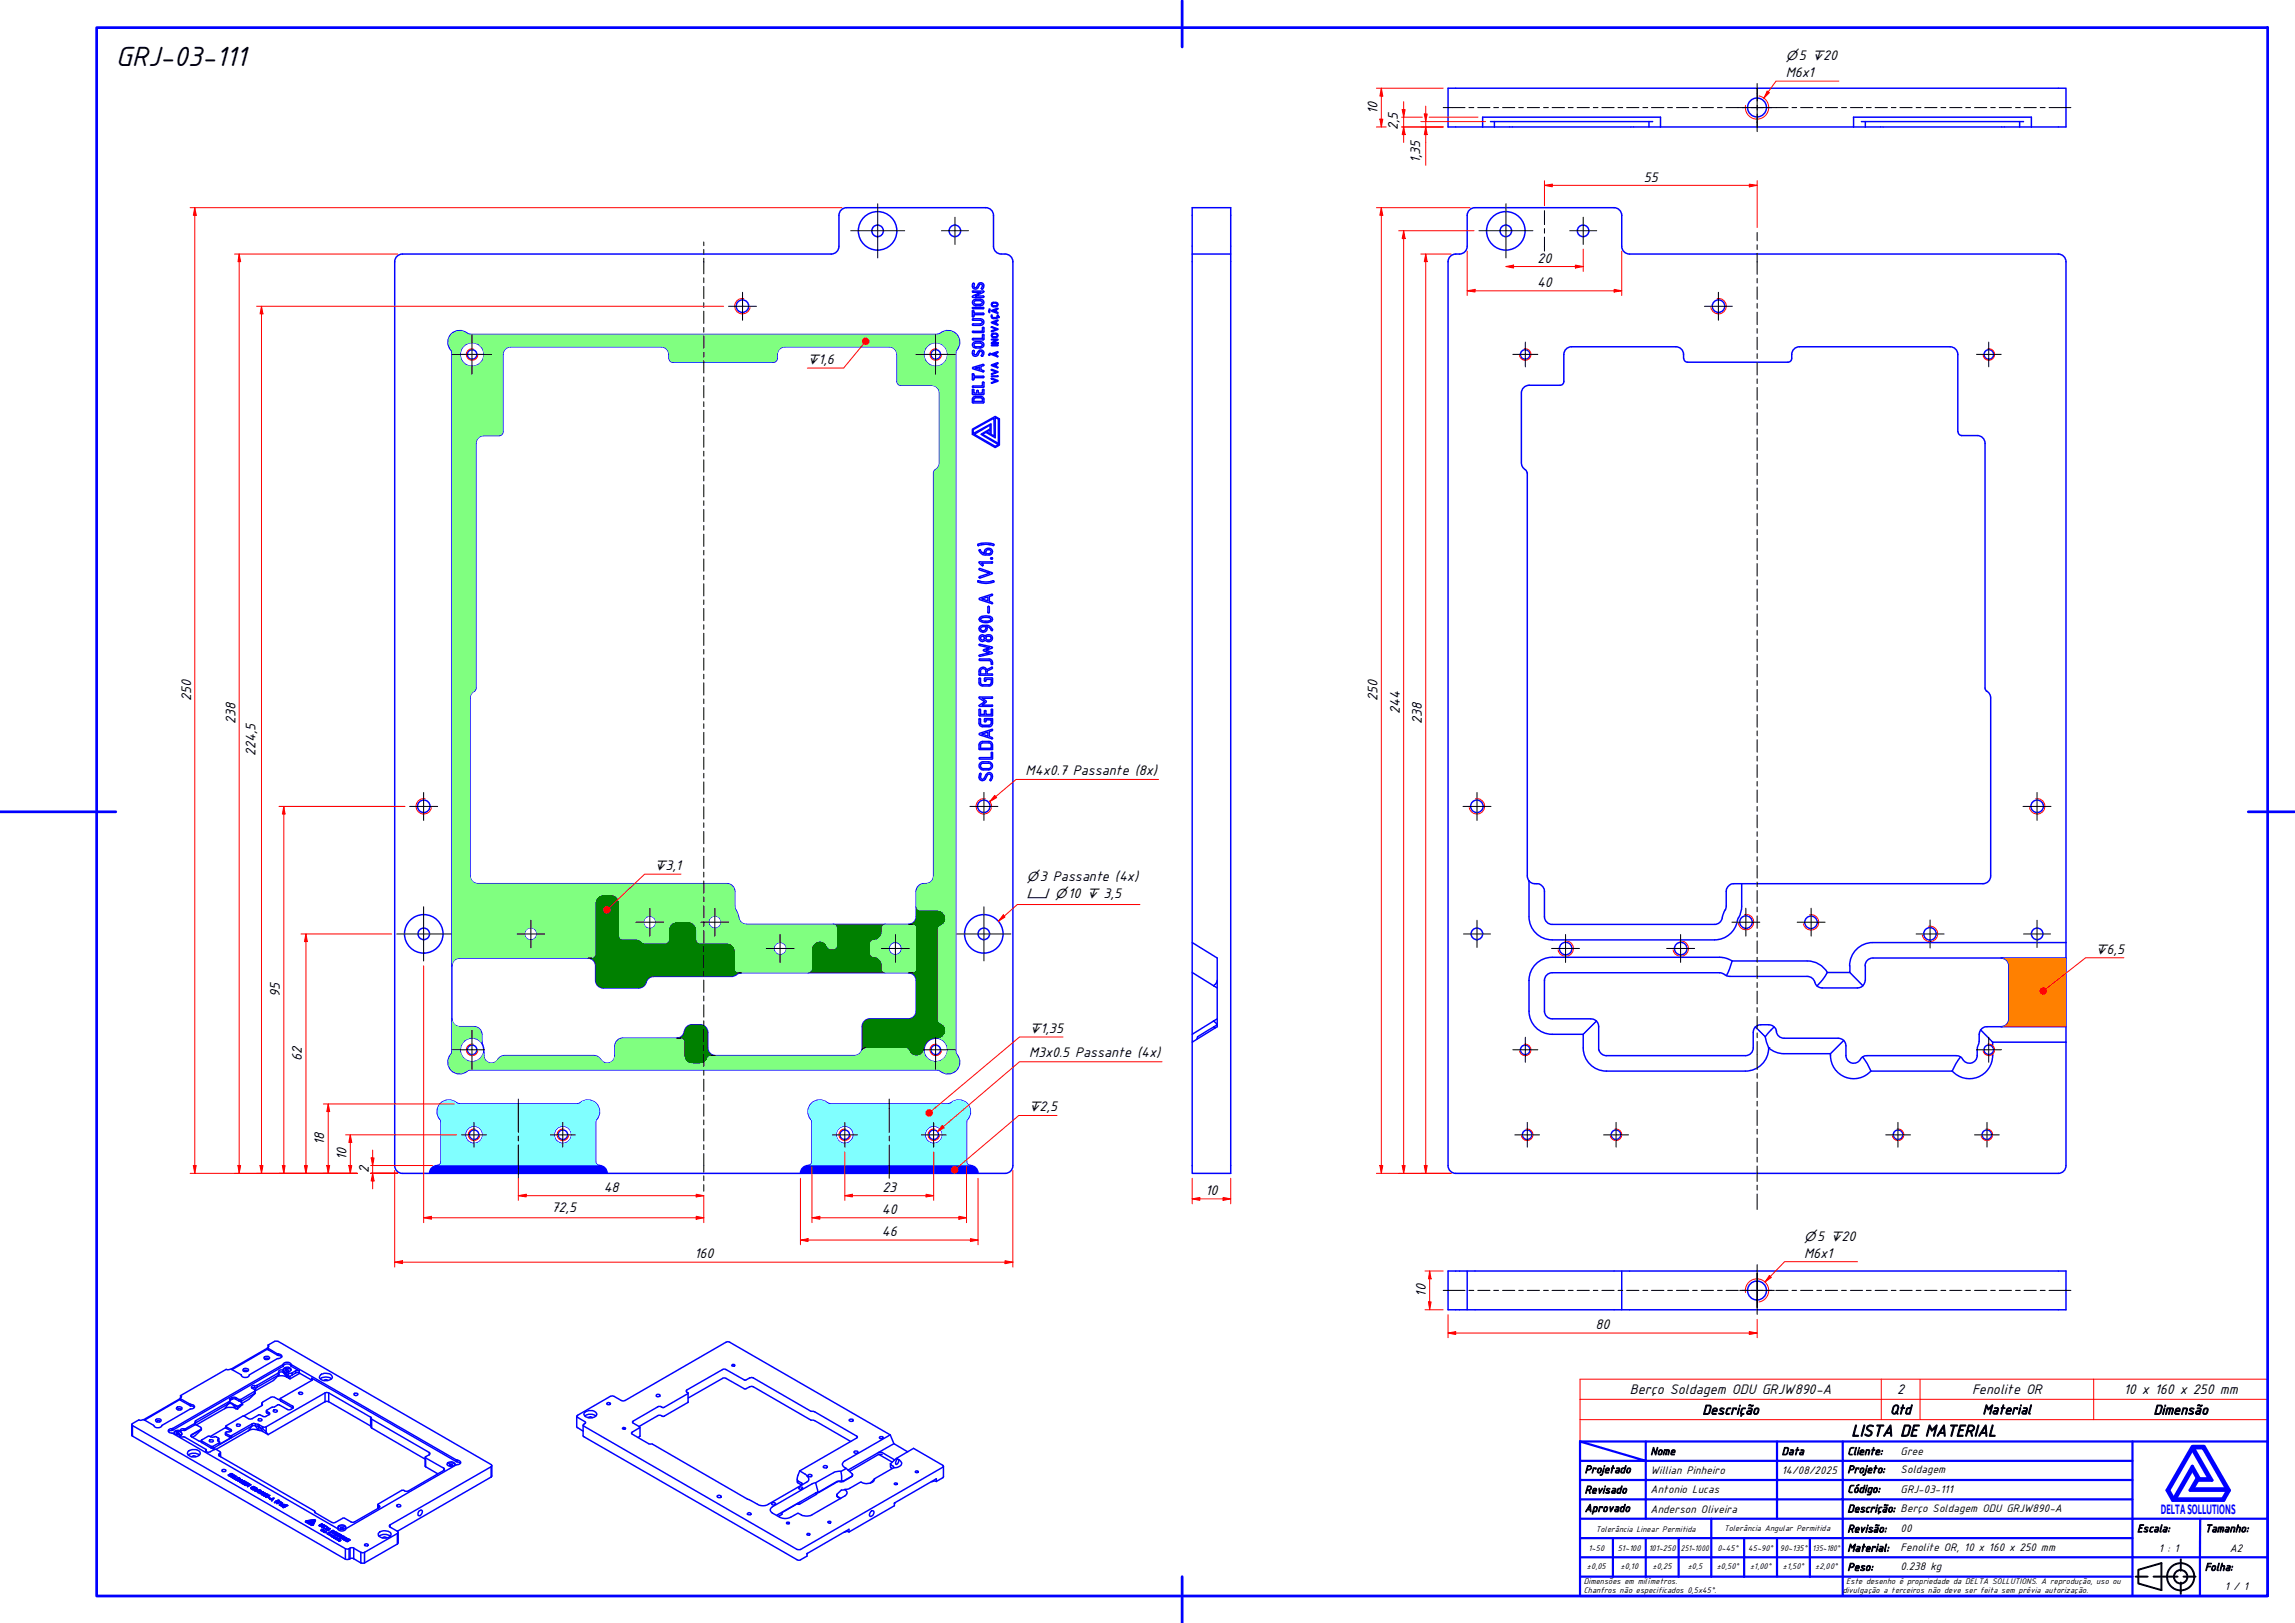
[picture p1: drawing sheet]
<svg xmlns="http://www.w3.org/2000/svg" width="594mm" height="420mm" viewBox="0 0 594 420" stroke-linecap="round" stroke-linejoin="round" font-family="sans-serif">
<defs><g id="words">
<text font-size="7.7" x="30" y="17.2">GRJ-03-111</text>
<text font-size="4.6" x="479.2" y="371.8">LISTA DE MATERIAL</text>
<g font-size="3.9">
<text x="462.3" y="20">M6x1</text>
<text x="356.6" y="29.4" transform="rotate(-90 356.6 29.4)">10</text>
<text x="361.8" y="33.7" transform="rotate(-90 361.8 33.7)">2,5</text>
<text x="367.6" y="42.3" transform="rotate(-90 367.6 42.3)">1,35</text>
<text x="425.5" y="47">55</text>
<text x="398" y="68">20</text>
<text x="397.9" y="74.3">40</text>
<text x="49.5" y="181.5" transform="rotate(-90 49.5 181.5)">250</text>
<text x="356.6" y="181.5" transform="rotate(-90 356.6 181.5)">250</text>
<text x="362.3" y="184.8" transform="rotate(-90 362.3 184.8)">244</text>
<text x="61" y="187.5" transform="rotate(-90 61 187.5)">238</text>
<text x="368" y="187.5" transform="rotate(-90 368 187.5)">238</text>
<text x="66.2" y="195.7" transform="rotate(-90 66.2 195.7)">224,5</text>
<text x="265.5" y="200.5">M4x0.7 Passante (8x)</text>
<text x="72.5" y="258.1" transform="rotate(-90 72.5 258.1)">95</text>
<text x="78.2" y="274.6" transform="rotate(-90 78.2 274.6)">62</text>
<text x="266.4" y="273.6">M3x0.5 Passante (4x)</text>
<text x="83.9" y="296.3" transform="rotate(-90 83.9 296.3)">18</text>
<text x="89.7" y="300.3" transform="rotate(-90 89.7 300.3)">10</text>
<text x="95.4" y="303.7" transform="rotate(-90 95.4 303.7)">2</text>
<text x="156.3" y="308.5">48</text>
<text x="228.4" y="308.5">23</text>
<text x="312" y="309.4">10</text>
<text x="142.7" y="313.7">72,5</text>
<text x="228.3" y="314.2">40</text>
<text x="228.3" y="320">46</text>
<text x="179.8" y="325.7">160</text>
<text x="467" y="325.6">M6x1</text>
<text x="369.1" y="335.6" transform="rotate(-90 369.1 335.6)">10</text>
<text x="413" y="344.1">80</text>
<text x="421.9" y="360.9">Berço Soldagem ODU GRJW890-A</text>
<text x="491.1" y="360.9">2</text>
<text x="510.5" y="360.9">Fenolite OR</text>
<text x="549.8" y="360.9">10 x 160 x 250 mm</text>
</g>
<g font-size="3.8">
<text x="440.7" y="366.2">Descrição</text>
<text x="489.3" y="366.1">Qtd</text>
<text x="513.2" y="366.1">Material</text>
<text x="557.5" y="366.2">Dimensão</text>
</g>
<text font-size="3.8" fill="#00f" x="559.4" y="391.9">DELTASOLLUTIONS</text>
<g font-size="3.4">
<text x="462.3" y="15.6">⌀5 ↧20</text>
<text x="209" y="94.2">↧1,6</text>
<text x="169.4" y="225.3">↧3,1</text>
<text x="265.8" y="228.1">⌀3 Passante (4x)</text>
<text x="265.8" y="232.5">⌴ ⌀10 ↧ 3,5</text>
<text x="542.4" y="246.9">↧6,5</text>
<text x="266.4" y="267.4">↧1,35</text>
<text x="266.2" y="287.7">↧2,5</text>
<text x="467" y="321.2">⌀5 ↧20</text>
</g>
<g font-size="3">
<text x="427.2" y="376.7">Nome</text>
<text x="461.2" y="376.7">Data</text>
<text x="478.2" y="376.7">Cliente:</text>
<text x="492" y="376.7">Gree</text>
<text x="410.2" y="381.4">Projetado</text>
<text x="427.2" y="381.7">Willian Pinheiro</text>
<text x="461.3" y="381.7">14/08/2025</text>
<text x="478.2" y="381.4">Projeto:</text>
<text x="492" y="381.4">Soldagem</text>
<text x="410.2" y="386.6">Revisado</text>
<text x="427.2" y="386.6">Antonio Lucas</text>
<text x="478.2" y="386.4">Código:</text>
<text x="492" y="386.6">GRJ-03-111</text>
<text x="410.2" y="391.4">Aprovado</text>
<text x="427.2" y="391.6">Anderson Oliveira</text>
<text x="478.2" y="391.5">Descrição: Berço Soldagem ODU GRJW890-A</text>
<text x="478.2" y="396.7">Revisão:</text>
<text x="478.2" y="401.7">Material:</text>
<text x="492" y="396.7">00</text>
<text x="492" y="401.5">Fenolite OR, 10 x 160 x 250 mm</text>
<text x="553.2" y="396.7">Escala:</text>
<text x="558.8" y="401.7">1 : 1</text>
<text x="570.7" y="396.7">Tamanho:</text>
<text x="577.2" y="401.7">A2</text>
<text x="478.2" y="406.6">Peso:</text>
<text x="492" y="406.4">0.238 kg</text>
<text x="570.7" y="406.6">Folha:</text>
<text x="575.9" y="411.6">1 / 1</text>
</g>
<g font-size="2.3">
<text x="411.2" y="401.4">1~50</text>
<text x="413.1" y="396.5">Tolerância Linear Permitida</text>
<text x="418.8" y="401.4">51~100</text>
<text x="426.8" y="401.4">101~250</text>
<text x="435.1" y="401.4">251~1000</text>
<text x="444.6" y="401.4">0~45°</text>
<text x="446.3" y="396.3">Tolerância Angular Permitida</text>
<text x="452.5" y="401.4">45~90°</text>
<text x="460.7" y="401.4">90~135°</text>
<text x="469.2" y="401.4">135~180°</text>
<text x="410.8" y="406.3">±0,05</text>
<text x="419.5" y="406.3">±0,10</text>
<text x="427.8" y="406.3">±0,25</text>
<text x="436.9" y="406.3">±0,5</text>
<text x="444.4" y="406.3">±0,50°</text>
<text x="453" y="406.3">±1,00°</text>
<text x="461.5" y="406.3">±1,50°</text>
<text x="469.9" y="406.3">±2,00°</text>
<text x="410" y="410.2">Dimensões em milímetros.</text>
<text x="410" y="412.3">Chanfros não especificados 0,5x45°.</text>
<text x="477" y="412.3">divulgação a terceiros não deve ser feita sem prévia autorização.</text>
<text x="477.9" y="410.2">Este desenho é propriedade da DELTA SOLLUTIONS. A reprodução, uso ou</text>
</g>
</g></defs>
<!-- layer: Visible (ABNT) -->
<g fill="none" stroke="#00f" stroke-width=".38">
<path d="M217.2 55.7v8.1a2 2 0 0 1-2 2h-111a2 2 0 0 0-2 1.9v234.1a2 2 0 0 0 2 2h156M255.2 53.8a2 2 0 0 1 2 2M255.2 53.8h-36a2 2 0 0 0-2 2M257.2 55.7v8.1a2.23 2.23 0 0 0 3 2M251.7 79.6l3 .1-.2 .2h-2.6h-.2zM251.7 75.4h2.9v.3l-2.1 .9h2l.1 .3h-2.9l.1-.3 2.1-.9h-2l-.2-.1zM251.8 73.4l.4 .1v.9l.5 .1a1.87 1.87 0 0 1 1.2-1.3 .79 .79 0 0 1 .7 1.1l-.2 .5h-.3l.2-.9-.4-.4-.2 .1a1.43 1.43 0 0 1-1.5 1.2 .96 .96 0 0 1-.4-1.4zM252 77.7a2.18 2.18 0 0 1 2.6 .3 .89 .89 0 0 1-.9 1.2h-1.1a.86 .86 0 0 1-.8-.6 .86 .86 0 0 1 .2-.9zM252.2 78l1.5-.2 .4 .2 .2 .3-.2 .4-.4 .1h-1.1l-.4-.1zM256.7 78.4l1.1-.1 .4 .1 .2 .4-.2 .4-.4 .2h-.7l-.4-.2zM256.9 78.6l.9-.1 .3 .1v.5h-1.2zM260.2 65.8a2 2 0 0 1 2 1.9v234.1a2 2 0 0 1-2 2"/>
<path d="M308.6 65.8h10M116.7 90.5l.3 .7M117 91.2v181.1l-.3 .6M121 86.3a3 3 0 0 0-4.2 .2 3 3 0 0 0-.1 4.1M121 86.3l.6 .2M121.7 86.6h121.1M132.2 89.8a2 2 0 0 0-2 1.9v20.1a.99 .99 0 0 1-1 1h-4a2 2 0 0 0-2 2M132.2 89.8h39a2.23 2.23 0 0 1 2 3M173.2 92.8a.98 .98 0 0 0 1 1h26M201.2 92.8a.98 .98 0 0 1-1 1M203.2 89.8a2.23 2.23 0 0 0-2 3M203.2 89.8h27a2 2 0 0 1 2 2v7a.99 .99 0 0 0 1 .9"/>
<path d="M233.2 99.7h8a2 2 0 0 1 2 2M243.4 86.3l-.7 .2M243.4 86.3a3 3 0 0 1 4.1 .2 3 3 0 0 1 .2 4.1M247.4 91.2v181.3a3.1 3.1 0 0 1 .8 3.5 3.1 3.1 0 0 1-3 2l-.7-.1-1.8-.9h-121.3a3.1 3.1 0 0 1-3.5 .8 3.1 3.1 0 0 1-1.9-3.1l.3-1.2 .4-.5M247.6 90.5l-.2 .7M251.7 96.8h.3l.1 .6h2.4l.2 .2-.2 .2h-2.4l-.2 .6-.2-.1zM251.7 87.7l2.6-.1v-.9h.4v1.1l-.2 .2h-2.6l-.2-.1zM251.7 100l2.6-.1v-.9l.2-.2 .2 .2-.1 1.2h-2.9zM251.7 82.6l2-.1a.86 .86 0 0 1 1 .9 .86 .86 0 0 1-1 .8h-2v-.3h.2h1.8l.4-.2 .2-.3-.2-.4-.4-.1h-1.8l-.2-.1zM251.7 85.8h2.6v-.9l.2-.2 .2 .2v1l-.2 .2h-2.6l-.2-.1zM251.7 80.4h.3l.1 .7h2.4l.2 .2-.2 .1h-2.4l-.2 .7-.2-.1zM251.8 95.1l2.7-.8 .2 .2-.1 .2-.7 .1v.9l.7 .2v.3l-2.8-.7z"/>
<path d="M251.8 90.8l.4 .1v.9l.5 .1a1.87 1.87 0 0 1 1.2-1.3 .79 .79 0 0 1 .7 1.1l-.2 .5h-.3l.2-.9-.4-.4-.2 .1a1.67 1.67 0 0 1-1.2 1.2 .91 .91 0 0 1-.7-1.4zM252 88.7a2.18 2.18 0 0 1 2.6 .2 .83 .83 0 0 1-.9 1.2h-1.1a.81 .81 0 0 1-.8-.5 .81 .81 0 0 1 .2-.9zM252.2 88.9l1.5-.1 .4 .1 .2 .4-.2 .3-.4 .2h-1.1l-.4-.2zM252.4 95.3l1.2-.3v.6zM255.9 91.8l.4-.4 .1 .1-.2 .5zM256 80.1h.3l-.2 .8-.2-.3zM256.6 80.4l1.7-.6 .1 .1-.5 .2v.7l.5 .2-.2 .1zM256.6 97.4h1.8zM256.6 98l.1-.1 1.7 .7-1.7 .6v-.2l1.2-.4zM256.6 87.9l1.7-.1v.2l-1.3 .7 1.4 .1-1.7 .1v-.1l1.2-.8zM256.6 95.7l.1-.1 1.7 .7-1.7 .6v-.1l1.2-.5zM256.6 83.5l1.7-.7 .1 .2-.5 .2v.6l.5 .3-.2 .1z"/>
<path d="M256.6 89.4h1.8zM256.6 81.6h.2l.1 .6 1.2-.1 .2-.6 .1 .4 .3 .2-.8 .4h-.9l-.3-.2zM256.6 84.7l.1-.1 1.7 .6-1.7 .7v-.3l1.2-.4zM256.7 94.5l1.6-.6 .1 .1-.5 .3v.6l.5 .2-.2 .1-1.5-.5zM256.7 91.6l1.6-.6 .1 .2-.5 .2v.7l.5 .1-.2 .2-1.6-.7zM256.7 86.4l1.1-.1 .4 .1 .2 .4-.2 .4-.4 .2h-.7l-.4-.2zM256.9 86.6l.9-.1 .3 .1v.5h-1.2zM257 80.4l.7-.2v.5zM257 94.6l.7-.3v.5zM257 91.7l.7-.2v.4zM257 83.5l.7-.2v.4zM395.8 99.7h8"/>
<path d="M404.8 91.7v7.1M406.8 89.8h27M435.8 91.7v1.1M436.8 93.8h26.1M463.8 91.7v1.1M465.8 89.8h39M506.8 91.7v20M123.2 114.8v63.3M243.2 119.8l-.2 .9-.8 .9M243.2 101.8v18M251.7 111.1l5.9-3.3 1.1 .6v6.8l-1.1 .7-5.9-3.5zM251.7 100.8l.4 .1v.9h.8v-.6l.1-.2 .2 .2v.6h1.1v-.9l.2-.1 .2 .1v1.1l-.2 .2-2.8-.1z"/>
<path d="M251.9 111.2l5.4-3 .1 4.7-.9-.5v-2.7l-4.6 2.5zM251.9 102.8l.6-.2 1.7 .1 .4 .3 .1 1.1-.2 .2-2.8-.1zM252.2 103.1l1.7-.1 .4 .3v.6h-2.2zM252.2 112.4l4.1-2.4v1l-2.4 1.4 4.5 2.7-.8 .4zM255.5 111.8l.8-.5v1zM257.6 108.1l.8 .4v6.3l-4.1-2.4 .9-.5 2.4 1.4zM393.8 101.8v18M507.8 112.8h4M513.8 114.8v63.3M241.7 122.4v104.4a2.07 2.07 0 0 1-2.5 2 2 2 0 0 0-2 2M242.2 121.6l-.4 .3-.1 .5M395.4 122.4v104.3"/>
<path d="M253.1 150.3a6.2 6.2 0 0 0 4 0l.2 .2a4.6 4.6 0 0 1-4.2 0zM253.2 140.9a6.7 6.7 0 0 1 4 0l-.1 .4a5.7 5.7 0 0 0-3.9-.1zM253.5 147.2l3.4 1.2-.1 .2-3.2 1-.2-.1 .2-.2 2.6-.9-2.6-.8zM253.5 145.5h3.4v.2l-2.8 .1 .4 .5-.2 .2-.8-.7zM253.5 142.3h.2l.6 .7 .5 .3a1.04 1.04 0 0 1 1-1.3 1.04 1.04 0 0 1 1.1 1.2 2.2 2.2 0 0 1-3.5-.7zM253.6 154.9l3.2-1.1v.4l-.7 .2v1.3l.7 .2 .1 .4-3.3-1.1zM253.6 159.9a3.1 3.1 0 0 1 3.2 0v.9a3.1 3.1 0 0 1-3.2 0l-.2-.5zM254.2 155l1.5-.5v1.1zM255.3 142.4a.84 .84 0 0 1 1.3 .4l-.2 .4-.4 .2h-.8zM255.8 157l.3 .1v1.4l-.2 .2-.2-.2zM122.7 178.9l-.9 1-.1 .8v46.1a2 2 0 0 0 2 2h64.5a2 2 0 0 1 2 2M123.2 178.1l-.1 .5-.4 .4"/>
<path d="M253.5 175.6l.3 .1 .1 1.4h2.5l.2-.3v-.9h-1.4l-.1 .5h-.2l-.1-.7 .2-.2 1.9 .1v1.2a.87 .87 0 0 1-.9 .8h-1.7a.87 .87 0 0 1-.9-.8zM253.5 166.8l3.3 .7v.3l-1.6 .5 1.6 .6v.3l-3.3 .7 .1-.3 2.5-.6-1.6-.7 1.6-.6-2.5-.6zM253.5 170.7l2.5-.1a.92 .92 0 0 1 .8 1.4h-.2a.78 .78 0 0 0-.6-1h-2.4zM253.7 162.2a2.22 2.22 0 0 1 3.2 .7l-.1 .4-.8-.9-.5-.2a1.05 1.05 0 0 1-.9 1.4 1.05 1.05 0 0 1-1.1-1.2zM253.7 164.6a.87 .87 0 0 1 1.3 .1 1.01 1.01 0 0 1 1.5-.3 1.01 1.01 0 0 1 0 1.6 1.01 1.01 0 0 1-1.5-.3 .88 .88 0 0 1-1.3 .2 .88 .88 0 0 1 0-1.3zM253.7 173a1.05 1.05 0 0 1 1.8 .3l1.3-.6 .1 .4-1.4 .6v.8h1.3l.1 .3h-3.4a2.03 2.03 0 0 1 .2-1.8zM253.9 162.4l.4-.2h.9v.5a.76 .76 0 0 1-1.3 .4zM253.9 160.1a2.58 2.58 0 0 1 2.7 .2l-.2 .3a3.1 3.1 0 0 1-2.5 0zM254 173.3l.2-.2a.73 .73 0 0 1 1 .7v.7h-1.4v-1zM255.3 164.8a.84 .84 0 0 1 1.3 .4 .73 .73 0 0 1-.7 .5 .73 .73 0 0 1-.7-.5zM253.5 196.2l3.1-.1v-1.3h.3l-.1 1.7h-3.2zM253.5 183.6l.3 .1v1.3h1l.1-1.1 .3 .2v.9h1.4v-1.4h.2l.1 1.7h-3.3l-.2-.2z"/>
<path d="M253.5 186l.3 .2 .1 1.4h2.5l.2-.4v-.8h-1.4l-.2 .5-.2-.2 .1-.7h2v1.2a.87 .87 0 0 1-.9 .9h-1.7a.87 .87 0 0 1-.9-.9zM253.5 180.4h3.4l-.1 .4h-2.6l1.1 .9-1.1 .8h2.7v.3h-3.4l.1-.3 1.3-.8-1.4-.9zM253.6 189.8l3.3-1-.1 .3-.7 .3v1.3l.7 .2 .1 .3-3.3-1zM253.7 192.2a3.4 3.4 0 0 1 2.7-.2l.5 .5v1.5h-3.4a2.21 2.21 0 0 1 .2-1.8zM253.7 197.5a2.76 2.76 0 0 1 2.9 0 1.02 1.02 0 0 1 .3 1.2 1.02 1.02 0 0 1-1 .6h-1.4a1.03 1.03 0 0 1-1-.6 1.03 1.03 0 0 1 .2-1.2zM253.9 192.4h2.5l.2 .4v.9h-2.8zM254.2 197.6a3.2 3.2 0 0 1 2.2 .2l.1 .2a.73 .73 0 0 1-.6 1l-1.7-.1a.77 .77 0 0 1 0-1.3zM254.2 190l1.5-.5v1zM515.3 180.7v46M253.6 200.3h.3v1.3l.4 .2 .3-.1a2.48 2.48 0 0 1 1.5-1.7 1.07 1.07 0 0 1 .8 1 1.07 1.07 0 0 1-.6 1l-.1-.1a1.15 1.15 0 0 0 .2-1.4l-.6-.1-.7 1.3a.93 .93 0 0 1-1.3 .3 .93 .93 0 0 1-.3-1.3zM154.2 233.8v13.2a.98 .98 0 0 1-1 1h-34.2M156.2 231.8a2 2 0 0 0-2 2"/>
<path d="M156.2 231.8h2M158.2 231.8a2 2 0 0 1 2 2M160.2 233.8v8.4M178.2 238.7h-3a2 2 0 0 0-2 2M178.2 238.7a2 2 0 0 1 2 2M190.2 230.7v3.8M190.2 234.6l.1 .7 .7 1.5a2.37 2.37 0 0 0 2.2 2.5h22.5M215.7 239.3a.99 .99 0 0 1 1 1v4.4a.98 .98 0 0 1-1 1M215.7 239.3h20.5a.98 .98 0 0 1 1 1v10.5M229.2 239.3a.98 .98 0 0 0-1 1v1M237.2 230.7v6.6a2 2 0 0 1-2 2M237.2 234.8a.98 .98 0 0 0 1 1h4.5a2 2 0 0 1 1.9 1.6 2 2 0 0 1-1.3 2.2"/>
<path d="M243.4 239.7l-.5 .3-.2 .6v23.3M395.8 228.1v9.2a6 6 0 0 0 6 6h42a6.2 6.2 0 0 0 6.1-5.5l.7-1.7 .2-1.5M513.3 228.8h-62.5v5.7M119 248a2 2 0 0 0-2 2M152.2 248a2 2 0 0 1 2 2M154.2 250v3.8M154.2 253.8a2 2 0 0 0 2 2M156.2 255.8h9.1M160.2 242.3a.98 .98 0 0 0 1 .9M161.2 243.2l3.9 .1 1.8 1M169.2 252.8h20.1M169.2 252.8l-.9 .2-.6 .5-.6 1.2-.6 .6-1.2 .5"/>
<path d="M173.2 240.8v2.5a.98 .98 0 0 1-1 1h-5.3M180.2 240.8v2.5a.98 .98 0 0 0 1 1M181.2 244.3h7a2 2 0 0 1 2 2v4.5M190.2 250.8a.98 .98 0 0 0 1 1M190.6 252.3l-1.3 .5M191.2 251.8h45M191.9 251.8l-1.3 .5M210.2 250.8a.98 .98 0 0 1-1 1M214.1 245.1a2 2 0 0 0-2.3-1.3 2 2 0 0 0-1.6 2v5M214.1 245.1l.4 .4 .5 .2M215 245.8h.7M225.2 244.3v2.5"/>
<path d="M225.2 246.8a.98 .98 0 0 0 1 1M226.2 247.8a2.23 2.23 0 0 1 2 3M228.2 250.8a.98 .98 0 0 0 1 1M228.2 241.3a2.15 2.15 0 0 1-2.4 2.1l-.5 .5-.1 .4M235.2 251.8a2 2 0 0 1 2 2v8a2 2 0 0 1-2 2h-10M237.2 250.8a.98 .98 0 0 1-1 1M308.6 244v-190.2h10v250h-10v-34M308.6 244l6.5 4v17.8l-6.5 4zM308.6 251.8l5.5 3.4M314.1 255.2l1 .6M315.1 253.8l-.1 .5-.9 .9M484.8 244h50"/>
<path d="M117 263.8a2 2 0 0 0 2 2M119 265.8h3.7a2 2 0 0 1 2 2v2l.2 .6M124.7 270a3.1 3.1 0 0 0-4.8-.3 3.1 3.1 0 0 0 .9 4.8 3.1 3.1 0 0 0 4.4-1.9M124.9 270.5l.3 1.3M125.2 271.8v1.5M125.2 273.3a2 2 0 0 0 1.5 1.9 2 2 0 0 0 2.3-.9M153.7 273.3h-23l-1.2 .4-.6 .6M159.2 273.3a2.07 2.07 0 0 1-1.7 1.9 2.07 2.07 0 0 1-2.3-1.3l-.7-.4-.8-.2M161.2 268.8h15M161.2 268.8a2 2 0 0 0-2 2v2.5M176.2 268.8a.98 .98 0 0 1 1 1M177.1 267a2 2 0 0 1-1.9 1.8"/>
<path d="M177.2 273.3a2 2 0 0 0 2 2h2M177.2 269.8v3.5M179.1 265.3h2.1M179.2 265.3a2 2 0 0 0-2 1.7M181.2 265.3a2 2 0 0 1 2 2v4a2 2 0 0 0 2 2M184 273.3l-.6 .2-.3 .4a1.96 1.96 0 0 1-1.9 1.4M224 271.3a1.2 1.2 0 0 0-1.1 1.1 2 2 0 0 1-1.7 .9h-37.2M224 271.3h10.4l.6 .1 .3 .5M225.2 263.8a2 2 0 0 0-2 2v5.9M239.2 271.5a2 2 0 0 1-1.8 1.8 2 2 0 0 1-2.1-1.4M242.2 268.8a3 3 0 0 0-3 2.7M242.7 263.9l.2 .6a2.57 2.57 0 0 1 1.7 2.9 2.14 2.14 0 0 1-2.4 1.4"/>
<path d="M242.9 268.8a3.1 3.1 0 0 1 2.4 3.4 3.1 3.1 0 0 1-3.2 2.7 3.1 3.1 0 0 1-3-2.9M314.1 264.3l.9 1M314.1 264.3l-5.5 3.5M314.2 265.9l.4 .2M315.1 265.3l-5.1 3.1-.2 .6M315.1 263.8l-1 .5M457.8 271.2l1 .8 1.2 .5 1.8 .3M461.8 272.8h12v.5M473.8 273.3a6 6 0 0 0 3.9 5.6 6 6 0 0 0 6.6-1.6M484.3 277.3h21M515.8 273.3a6 6 0 0 1-3.8 5.6 6 6 0 0 1-6.7-1.6M515.8 272.5v.8"/>
<path d="M534.8 269.8h-19v1.3M113.9 289.7l.3 .7M114.2 290.4v10.4M118.2 285.5a3 3 0 0 0-4.2 .2 3 3 0 0 0-.1 4.1M118.2 285.5l.6 .2M118.8 285.8h30.7M150.2 285.5a3 3 0 0 1 4.1 .2 3 3 0 0 1 .1 4.1M150.2 285.5l-.6 .2M154.2 290.4v10.4M154.4 289.7l-.2 .7M209.9 289.7l.3 .7M210.2 290.4v10.4"/>
<path d="M214.2 285.5a3 3 0 0 0-4.1 .2 3 3 0 0 0-.2 4.1M214.2 285.5l.7 .2M214.8 285.8h30.8M246.2 285.5l-.7 .2M246.2 285.5a3 3 0 0 1 4.1 .2 3 3 0 0 1 .2 4.1M250.2 290.4v10.4M250.4 289.7l-.2 .7M113.2 301.7h42M114.2 300.7a1.19 1.19 0 0 1-1.5 1.1 2 2 0 0 0-1.5 1.9M154.2 300.7a.98 .98 0 0 0 1 1M155.2 301.7a2 2 0 0 1 2 2M209.2 301.7h42"/>
<path d="M210.2 300.7a1.19 1.19 0 0 1-1.5 1.1 2 2 0 0 0-1.5 1.9M250.2 300.7a1.19 1.19 0 0 0 1.5 1.1 2 2 0 0 1 1.5 1.9"/>
<circle cx="227.2" cy="59.8" r="5"/>
<circle cx="227.2" cy="59.8" r="1.49"/>
<circle cx="247.2" cy="59.8" r="1.49"/>
<circle cx="192.2" cy="79.3" r="1.62"/>
<circle cx="122.2" cy="91.8" r="1.24"/>
<circle cx="122.2" cy="91.8" r="3.1"/>
<circle cx="242.2" cy="91.8" r="1.24"/>
<circle cx="242.2" cy="91.8" r="3.1"/>
<circle cx="256.7" cy="144.6" r=".24"/>
<circle cx="254.3" cy="165.2" r=".52"/>
<circle cx="109.7" cy="208.7" r="1.62"/>
<circle cx="254.7" cy="208.7" r="1.62"/>
<circle cx="168.2" cy="238.8" r="1.62"/>
<circle cx="185.1" cy="238.7" r="1.62"/>
<circle cx="452" cy="238.7" r="1.62"/>
<circle cx="468.8" cy="238.8" r="1.62"/>
<circle cx="109.7" cy="241.8" r="5"/>
<circle cx="109.7" cy="241.8" r="1.49"/>
<circle cx="137.4" cy="241.8" r="1.62"/>
<circle cx="202" cy="245.6" r="1.62"/>
<circle cx="231.7" cy="245.6" r="1.62"/>
<circle cx="254.7" cy="241.8" r="5"/>
<circle cx="254.7" cy="241.8" r="1.49"/>
<circle cx="405.3" cy="245.6" r="1.62"/>
<circle cx="435.1" cy="245.6" r="1.62"/>
<circle cx="499.6" cy="241.8" r="1.62"/>
<circle cx="122.2" cy="271.8" r="1.24"/>
<circle cx="242.2" cy="271.8" r="1.24"/>
<circle cx="122.7" cy="293.8" r="2.25"/>
<circle cx="122.7" cy="293.8" r="1.24"/>
<circle cx="145.7" cy="293.8" r="2.25"/>
<circle cx="145.7" cy="293.8" r="1.24"/>
<circle cx="218.7" cy="293.8" r="2.25"/>
<circle cx="218.7" cy="293.8" r="1.24"/>
<circle cx="241.7" cy="293.8" r="2.25"/>
<circle cx="241.7" cy="293.8" r="1.24"/>
<circle cx="395.3" cy="293.8" r="1.24"/>
<circle cx="418.3" cy="293.8" r="1.24"/>
<circle cx="491.3" cy="293.8" r="1.24"/>
<circle cx="514.3" cy="293.8" r="1.24"/>
</g>
<!-- layer: Visible Narrow (ABNT) -->
<g fill="none" stroke="#f00" stroke-width=".26">
<path d="M192.5 77.3a2 2 0 0 0-2.3 1.6 2 2 0 0 0 1.6 2.3 2 2 0 0 0 2.4-1.6M122.5 90.3a1.49 1.49 0 0 0-1.8 1.2 1.49 1.49 0 0 0 1.2 1.7 1.49 1.49 0 0 0 1.8-1.2M242.5 90.3a1.49 1.49 0 0 0-1.7 1.2 1.49 1.49 0 0 0 1.2 1.7 1.49 1.49 0 0 0 1.7-1.2M110 206.8a2 2 0 0 0-2.3 1.6 2 2 0 0 0 1.6 2.3 2 2 0 0 0 2.4-1.6M255 206.8a2 2 0 0 0-2.3 1.6 2 2 0 0 0 1.6 2.3 2 2 0 0 0 2.3-1.6M137.7 239.8a2 2 0 0 0-2.3 1.6 2 2 0 0 0 1.6 2.3 2 2 0 0 0 2.4-1.6M168.5 236.8a2 2 0 0 0-2.3 1.6 2 2 0 0 0 1.6 2.3 2 2 0 0 0 2.3-1.6M185.4 236.7a2 2 0 0 0-2.3 1.7 2 2 0 0 0 1.6 2.3 2 2 0 0 0 2.3-1.6M451.6 236.7a2 2 0 0 1 2.3 1.7 2 2 0 0 1-1.6 2.3 2 2 0 0 1-2.3-1.6M468.4 236.8a2 2 0 0 1 2.4 1.6 2 2 0 0 1-1.7 2.3 2 2 0 0 1-2.3-1.6M499.2 239.8a2 2 0 0 1 2.4 1.6 2 2 0 0 1-1.7 2.3 2 2 0 0 1-2.3-1.6M202.3 243.6a2 2 0 0 0-2.3 1.6 2 2 0 0 0 1.6 2.3 2 2 0 0 0 2.3-1.6"/>
<path d="M232.1 243.6a2 2 0 0 0-2.3 1.6 2 2 0 0 0 1.6 2.3 2 2 0 0 0 2.3-1.6M404.9 243.6a2 2 0 0 1 2.4 1.6 2 2 0 0 1-1.7 2.3 2 2 0 0 1-2.3-1.6M434.7 243.6a2 2 0 0 1 2.3 1.6 2 2 0 0 1-1.6 2.3 2 2 0 0 1-2.3-1.6M122.5 270.3a1.49 1.49 0 0 0-1.8 1.2 1.49 1.49 0 0 0 1.2 1.8 1.49 1.49 0 0 0 1.8-1.3M242.5 270.3a1.49 1.49 0 0 0-1.7 1.2 1.49 1.49 0 0 0 1.2 1.8 1.49 1.49 0 0 0 1.7-1.3M123 292.3a1.49 1.49 0 0 0-1.8 1.2 1.49 1.49 0 0 0 1.3 1.7 1.49 1.49 0 0 0 1.7-1.2M146 292.3a1.49 1.49 0 0 0-1.8 1.2 1.49 1.49 0 0 0 1.2 1.7 1.49 1.49 0 0 0 1.8-1.2M218.9 292.3a1.49 1.49 0 0 0-1.7 1.2 1.49 1.49 0 0 0 1.2 1.7 1.49 1.49 0 0 0 1.7-1.2M242 292.3a1.49 1.49 0 0 0-1.8 1.2 1.49 1.49 0 0 0 1.3 1.7 1.49 1.49 0 0 0 1.7-1.2M395.1 292.3a1.49 1.49 0 0 1 1.7 1.2 1.49 1.49 0 0 1-1.2 1.7 1.49 1.49 0 0 1-1.8-1.2M418 292.3a1.49 1.49 0 0 1 1.8 1.2 1.49 1.49 0 0 1-1.2 1.7 1.49 1.49 0 0 1-1.8-1.2M491.1 292.3a1.49 1.49 0 0 1 1.7 1.2 1.49 1.49 0 0 1-1.2 1.7 1.49 1.49 0 0 1-1.7-1.2"/>
<path d="M514.1 292.3a1.49 1.49 0 0 1 1.7 1.2 1.49 1.49 0 0 1-1.2 1.7 1.49 1.49 0 0 1-1.8-1.2"/>
</g>
<!-- layer: Visible (ABNT) -->
<circle cx="457.8" cy="271.3" r=".19" fill="#00f"/>
<g fill="none" stroke="#00f" stroke-width=".38">
<path d="M383.8 32.9h3M383.8 32.9h-9v-10.1h160v10.1h-9M383.8 32.9v-2.6h46v2.6M385.8 31.5h42M386.8 32.9h40M386.8 31.5v1.4M426.8 32.9h3M426.8 31.5v1.4M429.8 32.9h50M479.8 32.9h3.1M479.8 32.9v-2.6h46v2.6M481.8 31.5h42"/>
<path d="M482.9 31.5v1.4M482.9 32.9h39.9M522.8 32.9h3M522.8 31.5v1.4M379.8 55.7v8.1a2.23 2.23 0 0 1-3 2 2 2 0 0 0-2 2v233.9a2 2 0 0 0 2 2.1h156M417.8 53.8a2 2 0 0 1 2 2M417.8 53.8h-36a2 2 0 0 0-2 2M419.8 55.7v8.1a2 2 0 0 0 2 2h111M532.8 65.8a2 2 0 0 1 2 2v180.2M395.8 99.7a2 2 0 0 0-2 2M404.8 98.8a.98 .98 0 0 1-1 .9M406.8 89.8a2 2 0 0 0-2 2"/>
<path d="M433.8 89.8a2 2 0 0 1 2 2M435.9 92.8a.98 .98 0 0 0 .9 1M463.8 92.8a.98 .98 0 0 1-1 1M465.8 89.8a2 2 0 0 0-2 2M504.8 89.8a2 2 0 0 1 2 2M393.8 119.8l.2 .9 1.2 1.2 .1 .5M506.9 111.8a.98 .98 0 0 0 .9 1M511.8 112.8a2 2 0 0 1 2 2M513.8 178.1l.2 .5 .3 .4M514.3 178.9l.8 1 .2 .8M395.4 226.8l.5 1.3M395.8 228.1a2.13 2.13 0 0 0 2 .7 2 2 0 0 1 2 1.9v6.6a2 2 0 0 0 2 2h42a2.37 2.37 0 0 0 2.2-2.5l.6-1.2"/>
<path d="M446.8 234.6l-.2 1M450.8 228.8h-2a2 2 0 0 0-2 1.9v3.8M515.3 226.8a2 2 0 0 1-2 2M446.4 252.3l-1.3-.5h-43.3a2 2 0 0 0-2 2v8a2 2 0 0 0 2 2h10a1.96 1.96 0 0 1 2 2l.2 6.1M448.4 248.8h19.4a6 6 0 0 1 5.2 3M448.4 248.8l-1.5 3.8M448.4 248.8l-1.6-.7-1.7-.3h-43.3a6 6 0 0 0-6 6v8a6 6 0 0 0 6 6h8a9.7 9.7 0 0 0 1.2 7 6 6 0 0 0 4.8 2.5M478.9 250v1.8h-5.9l-1.3 2-1.4 1.4M478.9 251.8l3.3 3.4M482.9 250v3.8a2.06 2.06 0 0 1-2.1 2h-9.1a2.12 2.12 0 0 1-2.1-1.9l-.9-.9-.9-.2h-20.1l-1.3-.5M484.8 244a6 6 0 0 0-6 6M484.8 248a2 2 0 0 0-2 2"/>
<path d="M484.8 248h50v17.8h-20.5a2 2 0 0 0-2 2 5.1 5.1 0 0 1-.4 3.3l-.1 2.2M518 248a2 2 0 0 1 2 2M520 250v13.8a2 2 0 0 1-2 2M413.3 264.3l-3.5 3.5M413.9 271.9a2 2 0 0 0 1.9 1.4M415.8 277.3h36M415.8 273.3h36M454.4 265.9l-.3 .3-.3 1.1v4a2 2 0 0 1-2 2M454.4 265.9a3.7 3.7 0 0 1 3.4-.6l1.1 .2 .3 .4M454.4 265.9l2.5 2.5M456.9 268.4l.4 1.4a4.5 4.5 0 0 1-.6 5 6 6 0 0 1-4.9 2.5M459.2 265.9l.4 .3 .3 .8"/>
<path d="M459.2 265.9l-2.3 2.5M459.8 267a2 2 0 0 0 2 1.8M461.8 268.8h14a1.95 1.95 0 0 1 2 1.9v2.6M477.3 269.3l-3.5 3.5M477.8 273.3a2 2 0 0 0 1.5 1.9 2 2 0 0 0 2.3-.9M482.2 273.6l1.2 1.8 .9 1.9M507.5 273.6l-1.2 1.8-1 1.9M511.8 273.3a2.05 2.05 0 0 1-1.7 1.9 2.05 2.05 0 0 1-2.3-1.3l-.8-.6h-.7h-23a1.83 1.83 0 0 0-1.7 .9M512.7 266.6l3.1 3.2M515.8 272.5a1.25 1.25 0 0 1-2-.1 1.25 1.25 0 0 1 .7-1.9 1.25 1.25 0 0 1 1.6 1.3l-.3 .7M534.8 265.8v36a2 2 0 0 1-2 2M374.8 329h160v10.1h-160z"/>
<path d="M379.8 329v10.1M419.8 329v10.1M62.9 354.5l.7-.3 .7 .4a.81 .81 0 0 1-.7 .5 .81 .81 0 0 1-.7-.4zM63.2 355a.39 .39 0 0 1 .4-.3 .39 .39 0 0 1 .4 .3M68.3 351.4l.5-.3h.6l.4 .4a.76 .76 0 0 1-.8 .5 .76 .76 0 0 1-.7-.6zM68.6 351.9a.39 .39 0 0 1 .4-.3 .39 .39 0 0 1 .4 .3M69.3 348.9l.1 .5M69.3 349.2l-9.2 5.4M69.3 349l-9.5 5.4M69.4 348.8v-.6l.2 .3-.3 .3 .1 .2M69.4 349.4l2.4 1.4M69.4 349l2.4 1.5"/>
<path d="M69.4 349v.4M71.1 347.3h.9M71.8 350.8l.3 .1M71.8 350.5h.3M71.8 350.5v.3M72.1 350.9l.9 .4M72.1 350.5l.5 .2a.42 .42 0 0 1 .4 .4 .42 .42 0 0 1-.4 .4l-.8 .2-7.2 4.2a1.17 1.17 0 0 1-1.1 .7 1.17 1.17 0 0 1-1.1-.7l-2.6-1.5-.8 .2-.5-.1M72.1 350.5v.4M73.2 353.3l.1-.1-.1 .5zM74 355.3v.4M74.2 355.1l.1 .8M75.3 353.2l.1 .5z"/>
<path d="M76.5 355.5v-.6l.2-.1 .8 .1v.6M80.7 357.3v-.5l.2 .2-.2 .4M34.3 368.5l-.2 .2 .2 .3v2.8l-.2-.2v-2.8M40.4 367.5h1.2a.68 .68 0 0 1-.4 .7 .68 .68 0 0 1-.9-.3zM40.6 368.1l.2-.3h.4l.1 .3M44.5 371l.2 .1M44.6 369.8l.1 .4-.2 .1zM45.7 364.5l.7-.3 .7 .3a.71 .71 0 0 1-.7 .6 .71 .71 0 0 1-.7-.6zM46 365a.39 .39 0 0 1 .4-.3 .39 .39 0 0 1 .4 .3M46.7 362v.5M46.7 362.2l-9.3 5.4M46.7 362.1l-9.5 5.4"/>
<path d="M46.7 361.9v-.6l.3 .2-.3 .4v.2M46.7 362.5l2.5 1.4M46.7 362.1l2.5 1.4M46.7 362.1v.4M47.4 372h.4M47.6 369.9h.4v.3l-.4 .1zM49.2 363.9l.2 .1M49.2 363.5l.2 .1M49.2 363.5v.4M49.4 364l.9 .3M49.4 363.6l.8 .3a.4 .4 0 0 1 .1 .4 .4 .4 0 0 1-.3 .3l-.8 .2-7.2 4.2a1.28 1.28 0 0 1-2.2 0l-2.6-1.5-.8 .2-.5-.1M49.4 363.6v.4"/>
<path d="M49.6 371.5l-.2 .2 .2 .3M50.5 368.2v-.2l.2-.2v.5M51.5 373l.6 .2M52.2 372.8v.6l-.1-.5M53.3 375.2v.5M53.4 375.3v.5M54.7 374.4h.4v.5h-.4zM55.4 374.8l-.2 .2 .2 .3M55.5 372h.4M56.5 372.3v.7l.1-.6M56.6 376.5l.2-.2v.6zM58.4 370.8v.7v-.6"/>
<path d="M58.6 370.7h.4M59.1 363.4l.3-.2h.5l.2 .2M62.5 362.7l-.1 .1 .1 .3M64.3 367.3h1M65.3 369.1v-.5l.4-.1 .4 .1v.5M66.8 369.2v-.5l.3 .2v.5M66.9 366.3h.5M67.8 363.5l.1 .1-.1 .3M69 365.1v.6v-.5M70.5 364.3h-.2M71.9 363.7h.4M71.9 362.2l.6 .2"/>
<path d="M84.1 360.6h1v2.3h-1zM96.1 367.3l.1 2.4v-2.3l-.3-.5 .2 2.4M110.2 377.1v2.6l-.2-2.5M111.1 376l.2 .3-.2 .3zM118.1 377.9l.3 .1v.4h-.3zM118.4 379.1l-.3 .1M127.1 379.1l.2 .3-.2 .3v2.7l.2-.3v-2.7M59.9 382.2l-.1 .1M59.9 382.3l.1 .1M60 382.4h.3M60 382.4h.1M60.3 381.9h.4"/>
<path d="M60.3 382h.4M60.3 381.9l-.4 .3 .4-.2M60.3 381.9v.1M60.3 382.4l.3-.2zM60.5 382.7l.3 .2zM60.6 382.2v-.2h-.3l-.4 .2 .1 .2M60.7 381.9l.1 .3-.4 .2a.3 .3 0 0 1-.4 .1 .3 .3 0 0 1-.1-.4M60.7 382l.1 .1M60.7 382.1l-.1 .1M60.7 381.9v.1M60.8 382.8l-.1 .1M61.2 382.2l-.7 .5"/>
<path d="M79.2 393.7l2.1-.3 .4 .2-.6 1.2-.5 .1-1.5-.9zM79.2 394l1.5 .9 .3-.1M79.2 394l1.6-.3-.2 .3-.8 .1M79.2 394l1.5 .9M79.9 394.1h.4l.6 .3 .4-.9 .3 .1-.6 1.2zM80.3 394.1l.2 .1 .1-.2-.1 .2zM80.6 393.9l-.8 .2 1.2 .7h-.3M80.8 393.7l-.2 .3-.3 .1M80.8 393.7l-1.6 .2 2-.4-.4 .9-.2-.2M81.2 393.5l-.4 .9-.2-.1 .2-.6-1.6 .2M81.3 391.1l.4 .5M81.5 391.3v.2"/>
<path d="M81.6 393.6l-.6 1.2-1.1-.7M81.7 393.6l-.4-.2-2.1 .3-.1 .3M85.9 394.1h.9M87.2 398.6l.6-.2-.4 .4M87.2 398.6h.3M87.4 395.7l.1 .1M87.4 398.5h.2zM87.4 398.5h.2M87.8 398.4l-.6 .2M88.7 393h.5M89.6 395.7l-.1 .1M90.9 394h.9"/>
<path d="M97.8 389.5v1M97.9 389.4v1M98.2 389.8l.2 .3-.2 .2zM100.8 394.9l.2-.1v.5zM102.9 396.4l.2 .3-.2 .3v2.7l.2-.3v-2.7M104 385.8h.5M104.8 386h.9M114.9 380.1l.2 .3-.2 .3zM89.4 400.9h1v2.7l-.2 .1-.8-.1zM90.6 400.8h1v2.7h-1zM93.4 401.9h1v2.7l-.2 .1-.8-.1z"/>
<circle cx="454.8" cy="27.8" r="2.44"/>
<circle cx="389.8" cy="59.8" r="1.49"/>
<circle cx="389.8" cy="59.8" r="5"/>
<circle cx="409.8" cy="59.8" r="1.49"/>
<circle cx="444.8" cy="79.3" r="1.62"/>
<circle cx="394.8" cy="91.8" r="1.24"/>
<circle cx="514.8" cy="91.8" r="1.24"/>
<circle cx="382.3" cy="208.7" r="1.62"/>
<circle cx="527.3" cy="208.7" r="1.62"/>
<circle cx="382.3" cy="241.8" r="1.49"/>
<circle cx="527.3" cy="241.8" r="1.49"/>
<circle cx="394.8" cy="271.8" r="1.24"/>
<circle cx="454.8" cy="334.1" r="2.44"/>
</g>
<!-- layer: Visible Narrow (ABNT) -->
<path d="M455.3 24.9a3 3 0 0 1 2.5 3.4 3 3 0 0 1-3.5 2.5 3 3 0 0 1-2.5-3.5M444.5 77.3a2 2 0 0 1 2.3 1.6 2 2 0 0 1-1.6 2.3 2 2 0 0 1-2.3-1.6M394.6 90.3a1.49 1.49 0 0 1 1.7 1.2 1.49 1.49 0 0 1-1.2 1.7 1.49 1.49 0 0 1-1.8-1.2M514.6 90.3a1.49 1.49 0 0 1 1.7 1.2 1.49 1.49 0 0 1-1.2 1.7 1.49 1.49 0 0 1-1.7-1.2M382 206.8a2 2 0 0 1 2.3 1.6 2 2 0 0 1-1.7 2.3 2 2 0 0 1-2.3-1.6M527 206.8a2 2 0 0 1 2.3 1.6 2 2 0 0 1-1.6 2.3 2 2 0 0 1-2.3-1.6M394.6 270.3a1.49 1.49 0 0 1 1.7 1.2 1.49 1.49 0 0 1-1.2 1.8 1.49 1.49 0 0 1-1.8-1.3M513.3 272a1.56 1.56 0 0 0 1.5 1.3M514.5 270.3l1.3 .3M515.8 270.7a1.49 1.49 0 0 1 .4 1.6 1.49 1.49 0 0 1-1.3 1M451.8 334.6a3 3 0 0 1 2.5-3.5 3 3 0 0 1 3.5 2.5 3 3 0 0 1-2.5 3.5" fill="none" stroke="#f00" stroke-width=".26"/>
<!-- layer: Visible (ABNT) -->
<circle cx="61.2" cy="382.2" r=".19" fill="#00f"/>
<path d="M61.1 382.2h.1" fill="none" stroke="#00f" stroke-width=".38"/>
<circle cx="61.1" cy="382.2" r=".19" fill="#00f"/>
<path d="M59.1 381.9l.3 .2 .3-.1M59.5 381.7l.5-.1 .2 .1M59.6 381.7l.2 .3M60.3 382.7l.4 .2M60.4 382.6l.7-.4zM60.4 382.6v.1M61.1 382.2h.1" fill="none" stroke="#00f" stroke-width=".38"/>
<circle cx="59.1" cy="381.9" r=".19" fill="#00f"/>
<path d="M60 381.6l.2 .1" fill="none" stroke="#00f" stroke-width=".38"/>
<circle cx="60" cy="381.6" r=".19" fill="#00f"/>
<path d="M59.6 381.7l.2-.1 .4 .1M59.6 381.7l.2 .2a.34 .34 0 0 1-.4 .2 .34 .34 0 0 1-.3-.2M60.2 381.7h.1" fill="none" stroke="#00f" stroke-width=".38"/>
<circle cx="59.1" cy="381.9" r=".19" fill="#00f"/>
<path d="M59.1 381.9l.2 .1M59.3 381.9l.3 .2" fill="none" stroke="#00f" stroke-width=".38"/>
<circle cx="59.6" cy="382.1" r=".19" fill="#00f"/>
<path d="M59.6 381.6v.5" fill="none" stroke="#00f" stroke-width=".38"/>
<circle cx="59.6" cy="381.6" r=".19" fill="#00f"/>
<path d="M59.6 381.6h.4M63.6 384l.2 .1zM63.6 384h.6l-.4-.2 .4 .2M63.8 384.1l-.2 .1M63.8 383.8h.1" fill="none" stroke="#00f" stroke-width=".38"/>
<circle cx="63.8" cy="383.8" r=".19" fill="#00f"/>
<g fill="none" stroke="#00f" stroke-width=".38">
<path d="M61 383h.1M61.1 383l.2 .1M61.3 383.1h.2M61.3 383.1l-.2-.1 .6-.4 .3 .2-.5 .3M61.7 382.6h.1M61.7 382.6l-.8 .4M61.7 382.6l-.7 .4M61.8 382.6l.2 .1M62 382.8l-.5 .3M62 382.7l.1 .1M62 382.7l.1 .2-.5 .3-.6-.2M63 384.2l.8-.4z"/>
<path d="M63 384.2l.4 .1M63.1 384.2l.3 .2zM63.6 384.2l-.2-.2-.3 .2M63.8 383.8h.1M65 385.1l.4-.2zM65 385.1l-.1 .2 .3 .2 .5-.3M65 385.2h-.1M65.5 385.2h.1M65.6 385.2h.1z"/>
</g>
<circle cx="65.5" cy="385.2" r=".19" fill="#00f"/>
<path d="M62.5 383.2l-.3 .3-.2-.2M65 385.3l.1 .1M65.3 385.4l-.2-.1 .2 .2M65.4 384.9h.4zM65.5 385.2l.1 .1-.3 .2 .3-.3M65.5 385.2h.1M65.8 384.9l.2 .1zM66 385l-.5-.1-.4 .4" fill="none" stroke="#00f" stroke-width=".38"/>
<circle cx="62.1" cy="383.7" r=".19" fill="#00f"/>
<path d="M61.6 383.4l1.1-.3-.6 .6 .1-.2M61.6 383.4l.3-.1 .2 .3M62 383.3l.5-.1-.3 .3zM62.1 383.6h.1M62.7 383.1l-1.1 .3" fill="none" stroke="#00f" stroke-width=".38"/>
<circle cx="61.6" cy="383.4" r=".19" fill="#00f"/>
<path d="M61.6 383.3v.1M66.8 386.4l.6-.5zM67.4 386.2l-.3 .4 .3-.4-.6 .2M68.1 386.2l-1 .4" fill="none" stroke="#00f" stroke-width=".38"/>
<circle cx="68.1" cy="386.2" r=".19" fill="#00f"/>
<path d="M67 386.3l.4-.1zM67.4 385.9l-.4 .4M67.6 386.2l-.3 .3M68 386.2h.1zM68 386.2l-.7 .3 .7-.3" fill="none" stroke="#00f" stroke-width=".38"/>
<circle cx="67.4" cy="385.9" r=".19" fill="#00f"/>
<path d="M67.4 385.9h.1" fill="none" stroke="#00f" stroke-width=".38"/>
<circle cx="67.4" cy="385.9" r=".19" fill="#00f"/>
<path d="M62.5 383.8l.3 .2 .3-.2M63.1 383.8h.1M63.6 383.6l-.7-.1-.5 .3" fill="none" stroke="#00f" stroke-width=".38"/>
<circle cx="63.1" cy="383.8" r=".19" fill="#00f"/>
<path d="M62.9 383.5h.4" fill="none" stroke="#00f" stroke-width=".38"/>
<circle cx="62.9" cy="383.5" r=".19" fill="#00f"/>
<path d="M62.9 383.5l-.5 .4 .4 .2 .4-.3M63.1 383.7v.1M63.1 383.7h.1M63.1 383.8h.1M63.2 383.8h.1M63.3 383.5l.3 .1M63.6 383.6l-.5-.1-.6 .3 .3 .2 .3-.2M68.7 386.8h.4" fill="none" stroke="#00f" stroke-width=".38"/>
<circle cx="68.7" cy="386.8" r=".19" fill="#00f"/>
<path d="M68.7 386.8h.4" fill="none" stroke="#00f" stroke-width=".38"/>
<circle cx="69.1" cy="386.8" r=".19" fill="#00f"/>
<path d="M68.7 386.8h.1M68.6 386.8l.1 .4M68.6 386.9h-.1M68.7 387.1l-.3 .1" fill="none" stroke="#00f" stroke-width=".38"/>
<circle cx="68.4" cy="387.2" r=".19" fill="#00f"/>
<path d="M68.3 387.1l.1 .1zM68.3 387.1v.1M68.4 387.2h.3M68.8 386.8h.2v.2M68.8 387.1l.2-.1zM69.1 386.9l-.1 .1" fill="none" stroke="#00f" stroke-width=".38"/>
<circle cx="68.2" cy="387.2" r=".19" fill="#00f"/>
<path d="M64.9 384.4l-.6 .1M68.6 387l.1 .1M68.8 386.8l-.1 .2M68.8 387.1l-.1-.1 .1 .1M69.2 386.9l-.1-.1 .1 .1-.6 .4-.4-.1" fill="none" stroke="#00f" stroke-width=".38"/>
<circle cx="64.4" cy="384.1" r=".19" fill="#00f"/>
<path d="M64.3 384.2l-.1 .3M64.4 384.1l-.8 .4M64.7 384.5l-.6 .4" fill="none" stroke="#00f" stroke-width=".38"/>
<circle cx="63.6" cy="384.5" r=".19" fill="#00f"/>
<path d="M64.3 384.4h.5M64.8 384.3l.1 .1M64.9 384.4l-.8 .5 .6-.4h-.5l.1-.3-.7 .3 .8-.4-.1 .4M64.9 384.3v.1M69.3 387.1h.4" fill="none" stroke="#00f" stroke-width=".38"/>
<circle cx="69.3" cy="387.1" r=".19" fill="#00f"/>
<path d="M69.3 387.1h.4" fill="none" stroke="#00f" stroke-width=".38"/>
<circle cx="69.7" cy="387.1" r=".19" fill="#00f"/>
<path d="M68.8 387.5h.1M69.1 387.3l-.3 .1M69.2 387.3l.3-.2v.2M69.2 387.5h.2zM69.2 387.5l-.2 .1M69.2 387.1l-.1 .2zM69.5 387.3l-.1 .2zM69.6 387.3h-.1M69.7 387.2v-.1a.45 .45 0 0 1-.4 .5 .45 .45 0 0 1-.5-.2" fill="none" stroke="#00f" stroke-width=".38"/>
<circle cx="69" cy="387.6" r=".19" fill="#00f"/>
<path d="M65.9 385.5l.2 .1M66 385.6l-.2 .3M66.1 385.6h.3M66.5 385.5l-.4 .1M66.6 385.4l-.4-.2-.7 .4M68.9 387.5l.1 .1M69.2 387.3l-.3 .2 .3 .1" fill="none" stroke="#00f" stroke-width=".38"/>
<g fill="#00f">
<circle cx="66.1" cy="385.6" r=".19"/>
<circle cx="66.4" cy="385.6" r=".19"/>
</g>
<path d="M65.5 385.6l.7-.4 .4 .2-.6 .5v-.3l-.2-.1zM65.9 385.4l.3-.2 .3 .2-.1 .2M65.9 385.5l.2 .1M67.2 385.7l-.7 .4-.4-.1M69.5 387.6h.1M69.5 387.6v.1M69.5 387.6l.4 .3M69.5 387.6l.4 .3zM69.9 387.8v.1" fill="none" stroke="#00f" stroke-width=".38"/>
<circle cx="66.1" cy="386" r=".19" fill="#00f"/>
<path d="M67.1 385.7l-.6 .4M67.1 385.7h.1M67.2 385.7h.1M67.2 385.7l-.7 .4-.4-.1" fill="none" stroke="#00f" stroke-width=".38"/>
<circle cx="66.1" cy="386" r=".19" fill="#00f"/>
<path d="M66.1 386l.4 .1M72.1 388.6h.2M72.3 388.7l-.5 .4M72.7 388.9h.1M72.6 388.9l-.8 .3 .8-.3" fill="none" stroke="#00f" stroke-width=".38"/>
<circle cx="72.1" cy="388.6" r=".19" fill="#00f"/>
<path d="M67.8 386.7l-.2 .1M72.3 388.6l-.7 .6 .5-.5M72.7 388.9l-1.1 .3M72.7 388.9h.1" fill="none" stroke="#00f" stroke-width=".38"/>
<circle cx="68.3" cy="386.8" r=".19" fill="#00f"/>
<path d="M67.8 386.8v.1M68 386.6h.6M68 386.6l-.2 .1M68.1 386.8l-.3 .1M68.1 386.7l-.3 .2M68.1 386.6l.1 .1M68.5 386.5h-.3v.2M68.5 386.6l-.3 .1" fill="none" stroke="#00f" stroke-width=".38"/>
<circle cx="67.8" cy="386.9" r=".19" fill="#00f"/>
<path d="M68.3 386.8h.1" fill="none" stroke="#00f" stroke-width=".38"/>
<circle cx="68.3" cy="386.8" r=".19" fill="#00f"/>
<path d="M67.8 386.7l-.2 .1a.35 .35 0 0 0 .3 .2 .35 .35 0 0 0 .4-.2M67.8 386.9h.3M67.8 386.6h.2M68.1 386.7v.1M68.2 386.6h.3M68.5 386.5v.1M68.5 386.6v.1" fill="none" stroke="#00f" stroke-width=".38"/>
<circle cx="68" cy="386.6" r=".19" fill="#00f"/>
<path d="M68.1 386.4l-.1 .2M68.1 386.4h.4M68.1 386.4v.1M68.5 386.4l.1 .2-.3 .2M68.5 386.4v.1M72.6 389.7h.1M72.7 389.7h.1" fill="none" stroke="#00f" stroke-width=".38"/>
<circle cx="72.7" cy="389.7" r=".19" fill="#00f"/>
<path d="M72.6 389.7h.1" fill="none" stroke="#00f" stroke-width=".38"/>
<circle cx="72.6" cy="389.7" r=".19" fill="#00f"/>
<path d="M70.7 388l-.2 .2-.3-.1M72.6 389.7h.1" fill="none" stroke="#00f" stroke-width=".38"/>
<circle cx="70.3" cy="388.5" r=".19" fill="#00f"/>
<path d="M69.8 388.2l1.1-.4-.6 .7 .1-.2M69.8 388.2l.4-.1 .2 .2-.1 .1M70.2 388.1l.5-.1-.2 .2zM70.9 387.9l-1.1 .3" fill="none" stroke="#00f" stroke-width=".38"/>
<circle cx="69.9" cy="388.2" r=".19" fill="#00f"/>
<path d="M69.8 388.1v.1M83.3 394.6l-.6 .3 .2 .1-.2-.1M83.6 394.8l-.1-.2 .1 .2-.5 .3-.5-.2" fill="none" stroke="#00f" stroke-width=".38"/>
<circle cx="82.9" cy="395" r=".19" fill="#00f"/>
<path d="M83.1 395h.1" fill="none" stroke="#00f" stroke-width=".38"/>
<circle cx="83.1" cy="395" r=".19" fill="#00f"/>
<path d="M82.6 394.9h.1M83.2 394.5h.1M83.2 394.6h.1M83.2 394.5l-.6 .4 .6-.3M83.2 394.5v.1M83.5 394.6l-.2-.1 .2 .2" fill="none" stroke="#00f" stroke-width=".38"/>
<circle cx="82.6" cy="394.9" r=".19" fill="#00f"/>
<path d="M72.1 388.4l-1 .6M83.3 394.6l.1 .2-.3 .2 .3-.2" fill="none" stroke="#00f" stroke-width=".38"/>
<g fill="#00f">
<circle cx="72.1" cy="388.4" r=".19"/>
<circle cx="72.1" cy="388.5" r=".19"/>
</g>
<path d="M72.1 388.5l-.9 .5" fill="none" stroke="#00f" stroke-width=".38"/>
<circle cx="71.2" cy="389" r=".19" fill="#00f"/>
<path d="M71.1 389h.1" fill="none" stroke="#00f" stroke-width=".38"/>
<circle cx="71.1" cy="389" r=".19" fill="#00f"/>
<path d="M71.4 388.6l-.3 .4M71.4 388.6v.1M72.1 388.4l-.7 .2M83.6 395l.2 .1zM83.8 395.1h-.2M83.8 394.8h.1M83.8 394.8l.3 .2zM84.1 394.9l-.5 .1" fill="none" stroke="#00f" stroke-width=".38"/>
<circle cx="83.8" cy="394.8" r=".19" fill="#00f"/>
<path d="M83.1 395.2l.7-.4zM83.8 394.8h.1" fill="none" stroke="#00f" stroke-width=".38"/>
<circle cx="83.1" cy="395.2" r=".19" fill="#00f"/>
<g fill="none" stroke="#00f" stroke-width=".38">
<path d="M72.7 389.2h.5l-.9 .4M72.7 389.2h.3M72.7 389.2h.4M72.7 389.2h.1M73 389.7l-.1 .2M73 389.7v.3M73 389.9h.1M73.1 389.1h.1M73.1 389.9h.2M73.2 389.6l-.2 .1M73.3 389.7l.2 .1M73.3 389.9h.1"/>
<path d="M73.4 389.7v.2M73.5 389.9h-.2M73.5 389.6h.4M73.5 389.6h-.3M73.5 389.5l-.3 .1M73.5 389.5l.4 .1M73.5 389.5v.1M73.9 389.6h.1M83.1 395.2l.4 .1M83.6 395.1l-.4 .1M84.1 395.8h.1M84.2 395.8h-.1"/>
<path d="M84.6 395.3h.1M84.6 395.3l.2 .2-.6 .3 .6-.3M84.7 395.3l.3 .2zM85 395.5l-.9 .3"/>
</g>
<circle cx="73.1" cy="389.9" r=".19" fill="#00f"/>
<g fill="none" stroke="#00f" stroke-width=".38">
<path d="M73.3 389.7l-.2 .2M73.3 389.6l.2 .3-.5 .1M73.9 389.6l-.6 .1M86.2 396.9h.2M86.4 396.5h.4M86.4 396.6h.4M86.4 396.5l-.2 .2 .2-.1M86.4 396.9l.3-.2zM86.4 396.5v.1M86.5 396.6l.2 .1M86.8 396.5l.1 .2-.5 .3-.4-.1 .2-.2-.2 .2M86.8 396.5l.1 .2"/>
<path d="M86.8 396.7l-.1 .1"/>
</g>
<circle cx="86.2" cy="396.9" r=".19" fill="#00f"/>
<path d="M74.2 389.7l-.9 .5M86.2 396.9h.1M86.5 396.6l-.3 .3h.2" fill="none" stroke="#00f" stroke-width=".38"/>
<circle cx="74.3" cy="389.7" r=".19" fill="#00f"/>
<path d="M74.2 389.7h.1" fill="none" stroke="#00f" stroke-width=".38"/>
<circle cx="74.2" cy="389.7" r=".19" fill="#00f"/>
<g fill="none" stroke="#00f" stroke-width=".38">
<path d="M73.3 390.2h.1M73.6 390.1l-.3 .1M73.9 390.1l-.3 .1M74.2 389.7l-.3 .3M74.2 389.7h.1M74.3 389.7h.1M74.3 389.7l-1 .5M83.7 395.5l.2 .1M84.3 395.1l-.7 .4 .2 .1M86.5 397.2h.3M86.6 397.1l.2 .2zM87.1 396.7l.1 .1"/>
<path d="M87.1 396.8h.1M87.1 396.7l-.6 .4 .6-.3M87.1 396.7v.1M87.2 396.8l-.6 .3"/>
</g>
<circle cx="83.6" cy="395.5" r=".19" fill="#00f"/>
<path d="M84.2 395.1l-.6 .4M84.2 395.1h.1" fill="none" stroke="#00f" stroke-width=".38"/>
<circle cx="84.3" cy="395.1" r=".19" fill="#00f"/>
<g fill="none" stroke="#00f" stroke-width=".38">
<path d="M84.3 395.1l-.6 .4 .2 .1h-.1M85.2 395.8l-.2 .3-.1-.1M87.6 397.7h.1M87.6 397.7h.2M87.9 397.2l.2 .1M87.9 397.3h.2M87.9 397.2l-.4 .4 .4-.3M87.9 397.2v.1M88.1 397.3l-.5 .4M88.3 397.4l.1 .1M88.3 397.5h.1M88.3 397.4l-.5 .3 .5-.2"/>
<path d="M88.3 397.4v.1M88.4 397.5l-.6 .3-.3-.1v-.1l-.1 .1"/>
</g>
<circle cx="84.9" cy="396.2" r=".19" fill="#00f"/>
<path d="M84.9 396l.1 .1M85.2 395.8l-.2 .2M85.3 395.8l-.8 .2 .9-.2-.4 .4M85.3 395.7h.1" fill="none" stroke="#00f" stroke-width=".38"/>
<circle cx="84.9" cy="396.2" r=".19" fill="#00f"/>
<path d="M84.5 396l.5 .1M84.5 396h.1M85 396.2h-.1M85.2 395.8l-.3 .2M89.1 397.9l-.6 .4" fill="none" stroke="#00f" stroke-width=".38"/>
<circle cx="89.1" cy="397.9" r=".19" fill="#00f"/>
<path d="M89 397.9h.1" fill="none" stroke="#00f" stroke-width=".38"/>
<circle cx="89" cy="397.9" r=".19" fill="#00f"/>
<path d="M85.5 396.5l.5 .1M85.9 396.3l.3-.1 .2 .2M86 396.4l.1 .2M88.3 398.3h.1M88.4 398.2l.6-.3zM88.4 398.2v.1M88.4 398.3h.1M89 397.9h.1" fill="none" stroke="#00f" stroke-width=".38"/>
<circle cx="85.5" cy="396.5" r=".19" fill="#00f"/>
<path d="M85.5 396.5h.1M85.5 396.5l.4 .1M85.9 396.6v.1M86 396.4v.1a.26 .26 0 0 1-.2 .2 .26 .26 0 0 1-.3-.2M86 396.3l-.1 .3M86.2 396.3l.2 .1M86.2 396.3h-.2M86.3 396.3h.1M86.4 396.3h.1" fill="none" stroke="#00f" stroke-width=".38"/>
<circle cx="86" cy="396.3" r=".19" fill="#00f"/>
<path d="M86.3 396.2l-.3 .1M90 398.6h.4" fill="none" stroke="#00f" stroke-width=".38"/>
<circle cx="90" cy="398.6" r=".19" fill="#00f"/>
<path d="M90 398.6h.4" fill="none" stroke="#00f" stroke-width=".38"/>
<circle cx="90.4" cy="398.6" r=".19" fill="#00f"/>
<path d="M89.9 399h.1M90 398.8v-.2v.3M90 398.9v.1" fill="none" stroke="#00f" stroke-width=".38"/>
<circle cx="89.9" cy="399" r=".19" fill="#00f"/>
<path d="M89.7 398.9h.1M89.9 399h.1" fill="none" stroke="#00f" stroke-width=".38"/>
<circle cx="89.7" cy="398.9" r=".19" fill="#00f"/>
<path d="M89.6 398.9l.1 .2 .5-.2M89.7 398.9h.1M90.1 398.8l.1 .1zM90.1 398.7v.1" fill="none" stroke="#00f" stroke-width=".38"/>
<circle cx="90.1" cy="398.8" r=".19" fill="#00f"/>
<path d="M90.1 398.7l.5 .1M90.4 398.6l.2 .2z" fill="none" stroke="#00f" stroke-width=".38"/>
<circle cx="87.6" cy="397" r=".19" fill="#00f"/>
<path d="M83.7 396.1l-.4 .2 .4-.1M83.8 396.1l-.5 .2M86.9 397.4h.1M86.9 397.4l.3 .1M87.6 397h.1M87.6 397l-.7 .4M87.6 397l-.5 .4 .1 .2-.1-.2M88.5 397.6l.4 .1M88.6 397.7l-.6 .4" fill="none" stroke="#00f" stroke-width=".38"/>
<circle cx="88.9" cy="397.7" r=".19" fill="#00f"/>
<path d="M88.5 397.6l.1 .1-.6 .3" fill="none" stroke="#00f" stroke-width=".38"/>
<circle cx="88.5" cy="397.6" r=".19" fill="#00f"/>
<g fill="none" stroke="#00f" stroke-width=".38">
<path d="M84.1 396.6l.1 .1M84.3 396.5l-.2 .3-.2-.2 .5-.1-.5 .2M84.5 396.5h.1M84.5 396.5l-.4 .3M88.5 397.6l.4 .2-.3-.1-.6 .4M88.7 398.3l-.1 .1M88.7 398.2l.1 .3 .6-.2M88.7 398.2v.1M88.8 398.4h.2M88.8 398.4l.5-.3-.3 .3M89 398.1h.4M89 398.1l-.3 .1"/>
<path d="M89 398.1l-.3 .2M89 398.4h.1M89.3 398.2l-.3 .2M89.4 398.1l.1 .1"/>
</g>
<circle cx="89.4" cy="398.1" r=".19" fill="#00f"/>
<path d="M84.6 397l.2 .1M84.8 397l.1 .1M85 396.9l-.4 .1 .4-.1-.2 .1M85.1 396.9l-.3 .3M89.4 398.1v.2M89.6 398.4l-.3 .4M89.8 398.3l-.8 .3M90.1 398.4l-.6 .4" fill="none" stroke="#00f" stroke-width=".38"/>
<circle cx="90.1" cy="398.4" r=".19" fill="#00f"/>
<path d="M89.1 398.6h.1M89.1 398.6l.7-.3-.3 .5M90.1 398.4l-.6 .3" fill="none" stroke="#00f" stroke-width=".38"/>
<circle cx="90.1" cy="398.4" r=".19" fill="#00f"/>
<path d="M83.1 396.2l.2-.3-.1 .3 .4-.2zM83.4 395.9l-.3 .3M83.6 396.1l-.4 .1M85.2 396.8l.1 .1M85.2 396.8h.1M85.3 397.5l.4-.2zM85.7 397.6l.2-.2zM85.7 397.4l-.1 .2 .1-.2-.4 .1M85.8 397.3l-.1 .3M86 397.4l-.4 .2M90.1 398.4l-.6 .4 .1-.4-.5 .2" fill="none" stroke="#00f" stroke-width=".38"/>
<circle cx="85.3" cy="397.5" r=".19" fill="#00f"/>
<g fill="none" stroke="#00f" stroke-width=".38">
<path d="M83.8 396.2l-.1 .3 .4-.2-.5 .2zM83.9 396.2l-.3 .3M84.1 396.3l-.4 .2M85.2 397.4l.5-.2zM85.6 397.2l-.4 .2M85.6 397.2h.1M86.8 398.2l.1-.1zM86.8 398.2h.1M86.9 398.1h-.2M87 398l-.5 .1 .3 .2M87 398.3l-.1 .1M87 398.1l-.5 .1"/>
<path d="M87.1 398l-.4 .3M87.2 398.2h.2M87.2 398.3h.2M87.2 398.2l-.2 .2 .2-.1M87.2 398.2v.1M87.2 398.3h.3"/>
</g>
<circle cx="86.9" cy="398.4" r=".19" fill="#00f"/>
<g fill="none" stroke="#00f" stroke-width=".38">
<path d="M85.9 397.7h.1M85.9 397.6v.2l.3-.1M85.9 397.7h.3M85.9 397.7v.1M85.9 397.6v.1M85.9 397.8h.1M86 397.6h.2M86 397.6h-.1M86 397.6l-.2 .1M86 397.7v.1M86.2 397.7l-.2 .1M86.2 397.7h-.2"/>
<path d="M86.2 397.6h.1M86.9 398.4h.2M86.9 398.4h.1M87.2 398.3l-.2 .1"/>
</g>
<circle cx="86.2" cy="397.6" r=".19" fill="#00f"/>
<g fill="none" stroke="#00f" stroke-width=".38">
<path d="M86.2 397.6v.1M86.4 397.7l-.1 .3M86.4 397.7l-.2 .3 .5-.1M86.4 397.7l-.2 .3M86.5 397.7h-.1M86.7 397.9l-.4 .1M86.7 397.9h-.4M87.8 398.3h.1M87.8 398.3l.2 .1M87.8 398.3l.1 .1zM87.9 398.6h.2M88.1 398.6v.2"/>
<path d="M88.1 398.6l.1 .2"/>
</g>
<circle cx="87.9" cy="398.6" r=".19" fill="#00f"/>
<path d="M87.7 398.7l.2-.1zM87.7 398.7v.2l.4-.1M87.7 398.8h.1M87.8 398.8h.1M87.8 398.8l.1 .1M87.9 398.6l.2 .1M87.9 398.8h.2zM88.1 398.8l-.1-.2-.2 .2M88.1 398.8h.1" fill="none" stroke="#00f" stroke-width=".38"/>
<g fill="#00f">
<circle cx="60.7" cy="382.1" r=".19"/>
<circle cx="59.9" cy="382.3" r=".19"/>
<circle cx="59.6" cy="381.7" r=".19"/>
</g>
<path d="M59.7 381.9v.1" fill="none" stroke="#00f" stroke-width=".38"/>
<circle cx="62" cy="382.8" r=".19" fill="#00f"/>
<path d="M65 385.2v.1" fill="none" stroke="#00f" stroke-width=".38"/>
<circle cx="62.5" cy="383.8" r=".19" fill="#00f"/>
<path d="M68.6 386.9v.1M69.1 386.9h.1M69.6 387.2v.1" fill="none" stroke="#00f" stroke-width=".38"/>
<circle cx="68.9" cy="387.5" r=".19" fill="#00f"/>
<path d="M66.5 385.4v.1M68.1 386.6h.1" fill="none" stroke="#00f" stroke-width=".38"/>
<circle cx="67.8" cy="386.8" r=".19" fill="#00f"/>
<path d="M68.1 386.8h.1M68.5 386.6h.1" fill="none" stroke="#00f" stroke-width=".38"/>
<circle cx="83.4" cy="394.8" r=".19" fill="#00f"/>
<path d="M73.5 389.8v.1" fill="none" stroke="#00f" stroke-width=".38"/>
<g fill="#00f">
<circle cx="73" cy="389.9" r=".19"/>
<circle cx="86.8" cy="396.7" r=".19"/>
<circle cx="86.2" cy="396.9" r=".19"/>
</g>
<path d="M86 396.3v.1M87.6 397.6v.1" fill="none" stroke="#00f" stroke-width=".38"/>
<g fill="#00f">
<circle cx="86" cy="396.6" r=".19"/>
<circle cx="90" cy="398.9" r=".19"/>
</g>
<path d="M88.8 398.3v.1M90.1 398.7v.1" fill="none" stroke="#00f" stroke-width=".38"/>
<circle cx="89.3" cy="398.2" r=".19" fill="#00f"/>
<path d="M85.9 397.7h.1M86.2 397.6v.1M87 398.4h.1M88.1 398.7v.1" fill="none" stroke="#00f" stroke-width=".38"/>
<circle cx="87.8" cy="398.8" r=".19" fill="#00f"/>
<g fill="none" stroke="#00f" stroke-width=".38">
<path d="M58.5 354.5l-11.8 6.8M65.9 358.7l-.6 .1-.2 .3 .7 .6M71.1 347.3l-1.7 .9M72 347.3l55.1 31.8M72 355.5l-5.5 3.1M73.2 353.3l-28.5 16.5M73.2 353.7l-28.5 16.5M73.3 353.2a1.19 1.19 0 0 1 2 0M73.3 353.6a1.19 1.19 0 0 1 2 0M73.5 354.8l-.5-.2-.5 .1-.4 .4M73.7 355.2v.3M74.3 355.2l.4 .2"/>
<path d="M75.4 353.3l42.7 24.6M75.4 353.7l2.1 1.2M76.5 354.9l-.9 .5M80.7 356.8l37.4 21.6M80.7 357.4l-8.1 4.6M82.9 357a2.26 2.26 0 0 1 2.9 0M83.2 355.8a2.21 2.21 0 0 1 2.8 .5 1.39 1.39 0 0 1-1.9 1.1l-.9-.2a.76 .76 0 0 1-.5-.7 .76 .76 0 0 1 .5-.7zM83.9 357.4l.2-.2h.5l.2 .2M34.3 369l55.1 31.9M34.3 371.8l55.1 31.8M35.9 367.6l-1.6 .9M44.5 369.9l-.6 .1a.4 .4 0 0 0-.3 .3 .4 .4 0 0 0 .1 .4l.8 .3"/>
<path d="M44.5 370.3l-.6 .1-.3 .2M44.7 371.1l42.7 24.6M48.7 375.7a2.34 2.34 0 0 1 3.1 .3 1.38 1.38 0 0 1-1.9 1.2l-.4-.1a.89 .89 0 0 1-.9-.5 .89 .89 0 0 1 .1-.9zM48.7 376.7a2.62 2.62 0 0 1 2.9 0M49.7 377.1l.5-.2 .5 .2M55.9 375.2l1 .6M56.8 376.9l24.5 14.2M56.9 376.3h-.1M59.4 362.8l-8.7 5M62.8 366.6l-4.3 2.5M65.3 368.6l-5.4 3M65.8 360.2l-3.5 2.1"/>
<path d="M66.1 368.6l.7 .1M67.1 368.9l.9 .5M84.1 362.9l-14.7 8.5M84.1 360.6l-15.2 8.8M85.1 362.9l10.8 6.3M85.1 360.6l10.8 6.3M91.6 360.8l.3-.1 .7 .1a.51 .51 0 0 1-.5 .5 .51 .51 0 0 1-.5-.5zM96.2 369.7l13.8 8M96.2 367.4l14.9 8.6M110.2 379.7l3.1 1.9M110.2 377.4l4.7 2.7M111.1 376.6l-.9 .5"/>
<path d="M118.1 379.2l-28.5 16.5M118.4 378l.5 .2a.42 .42 0 0 1 .4 .4 .42 .42 0 0 1-.4 .4l-.5 .1M118.4 378.4l.8 .4M127.1 379.7l-26.1 15.1M57.6 380.5l.9 .1a.53 .53 0 0 1-.5 .4 .53 .53 0 0 1-.5-.4zM81.7 391.6l4.2 2.5M87.5 395.8a1.19 1.19 0 0 0 2 0M88.7 393l-1.9 1.1M89.2 393l1.7 1M94.4 399.8h.8a.46 .46 0 0 1-.3 .5 .46 .46 0 0 1-.5-.3zM97.9 397a2.23 2.23 0 0 1 3.3 0 1.64 1.64 0 0 1-2.3 1.1 1.09 1.09 0 0 1-1-1.1zM97.9 389.6l.3 .2"/>
<path d="M98.1 397.7a2.62 2.62 0 0 1 2.9 0M98.2 390.3l-6.4 3.7M99.1 398.1l.5-.2 .5 .2M102.7 389.7l.4-.2 .6 .2a.52 .52 0 0 1-.5 .4 .52 .52 0 0 1-.5-.4zM102.9 397l-8.5 4.9M102.9 399.7l-8.5 4.9M104 385.8l-6.1 3.6M104.5 385.8l.3 .2M114.9 380.7l-9.2 5.3M127.1 382.4l-24.2 14-1.9-1.1M90.6 400.8l-.2 .1M90.6 403.5l-.2 .1"/>
<path d="M91.6 400.8l1.8 1.1M91.6 403.5l1.8 1.1"/>
</g>
<circle cx="55.4" cy="375.3" r=".19" fill="#00f"/>
<g fill="none" stroke="#00f" stroke-width=".38">
<path d="M70.8 357.4l-4.8 2.7M71.8 356.3l1.3-.1 1.3 .4M73.3 354.8v.5M77.6 355.5l-2.5 1.5-.4-.2M49.6 372l1.9 1M50.5 368.7l1.4 .8M51.9 370.1l-2.3 1.3M53.8 371.8l-1.6 1M55.4 374.8l-.3 .1M56.8 373.5l-1.7 .9M58.4 369.5l-4 2.4M59.4 363.1l-.3 .2"/>
<path d="M59.9 372.1l-3.1 1.8M60.1 363.3l.9 .5M62.4 363.6l-.4 .2M62.5 362.6l-.2 .1M64.5 362.2l-1.9 1.1M67.8 363.9l-4.7 2.7M69.4 371.4l-1.6-1a4.8 4.8 0 0 0-3.5 0l-8.4 4.8M70.1 361.7l-2.2 1.3M71.1 361.7l.8 .5"/>
</g>
<circle cx="61" cy="364.7" r=".19" fill="#00f"/>
<g fill="none" stroke="#00f" stroke-width=".38">
<path d="M65.8 359.7l.2 .3-.2 .8M65.9 359.3h-.7M66.2 359.4l-.2 .5M66.5 359.1v-.5l-.6 .1v.6M66.5 359.1l-.3 .3-.3-.1M72 356l-5.5 3.1M72.1 355.1l-.1 .9M72.2 356l-1.4 1.4M72.2 356h-.2M72.2 355.8v.2M73.3 355.3l1.4 .9M73.3 355.3l-.5-.2-.6 .3"/>
<path d="M73.3 355.3l.9 1.2M73.3 354.7a1.27 1.27 0 0 1 2.1 0M73.4 354.2a1.09 1.09 0 0 1 1.1-.3 1.09 1.09 0 0 1 .8 .9l-.4 .3h-.7v.3l-.7-.3zM73.9 356l.5 .3 .3 .5zM73.9 354.8l.6-.2 .2 .2-.6 .2zM75.1 356.4v.6M75.6 356l1.1-.7h.5l3.5 2M75.6 356v-.6h-.9v.8M75.6 356l-.5 .4-.4-.2M45.2 370.5a1.12 1.12 0 0 1 1.9 .6l-.5 .5v-.2h-1l-.5-.3zM45.7 371.1l.5-.2 .3 .2-.5 .3zM46.7 370.7l-.6-.1a.91 .91 0 0 0-1.1 .4"/>
<path d="M49.6 371.5l-.2 .2M50.5 368.4l.2-.1-.2 .2M50.5 368.2v.7v-.2M51.9 370.2l-2.5 1.6M51.9 369.5l.2 .3-.2 .4M51.9 370.2l.2-.1-1.6 1.5-.7 .5M53.8 371.8h.5M55.2 374.9l.2-.1-.2 .3zM55.5 375.2h.4M56.8 373.2v.7l.1-.1M56.9 375.8l.2 .2-.2 .3v.7M57.1 376.8v.3"/>
<path d="M58.2 364.7l.7-.4h1.4l.7 .4M58.2 364.7l-7.3 4.2M58.5 369.1v.6l-.1-.1M59.1 363.4h1M59.1 363.4l-8.4 4.9M59.1 363.4l-.9 1.3M59.5 371.6h.4v.5h-.4zM59.5 362.5l-.1 .6 .1-.1M61 364.7l.5 .1M61 364l-.9-.6 .9 1.3M61 364h1M61 364l.5 .3"/>
<path d="M61.8 362.3h.5v.4h-.5zM62.4 362.8l.1-.1-.1 .2zM62.5 363.1l.1 .4-.2 .2M62.8 366.6h.4M65.3 369.1h.8M65.3 369.1l-9.9 5.7M65.3 369.1l-1 1.3M65.8 360.8l.2-.1-1.5 1.5M65.8 360.8l-3.3 1.9M66.1 369.1l1 .3M66.1 369.1l.8 1.1M66.8 369.2l.3 1.1"/>
<path d="M67.8 363.5l.1 .2zM67.9 363l-.1 .3v.3M68 369.9l-.9-.5 .9 1.2M68 369.9v-.5h.9v1.4M68 369.9l.9 .9M68.9 370.8l.5 .6M70.1 361.7h1M72.6 362v.7l-.1-.2M115.8 379.1a1.38 1.38 0 0 1 2 0M115.8 378.8a1.22 1.22 0 0 1 2 .3 1.13 1.13 0 0 1-1.1 .5 1.13 1.13 0 0 1-.9-.7zM116.5 379.1h.6l.1 .3-.7 .1zM87.5 395.5a1.21 1.21 0 0 1 2 0"/>
<path d="M87.6 395.1a1.22 1.22 0 0 1 1.9 .3 1.21 1.21 0 0 1-2.1-.1zM88.1 395.6l.3-.2 .5 .2-.2 .2h-.4z"/>
</g>
<circle cx="62.6" cy="363.6" r=".19" fill="#00f"/>
<g fill="none" stroke="#00f" stroke-width=".38">
<path d="M66 360v.7M72.2 355.2v.6M46.6 371.4v.4l.8 .2M46.7 371.6v.2M46.7 371.7l-.2 .1M46.7 371.5v.2M47.1 371.1l-.4 .6M47.6 369.9l-.7 .1-.2 .4M47.6 370.3l-.9 .2M47.8 372l5.5 3.2M50.5 368.5l-2.5 1.4M50.5 368.9l-2.5 1.3"/>
<path d="M50.5 368.3v.4M52.1 369.8v.3M52.2 373l2.5 1.4M52.2 373.4l2.5 1.5M54.3 372.8l.9 .1a.52 .52 0 0 1-.5 .4 .52 .52 0 0 1-.5-.4zM54.3 371.8l.7 .3 .5-.1M55.5 375.2l-1.5 .8-.5-.2-.2-.4M55.9 372l.6 .3M56.5 372.5l-.2 .4 .5 .3M56.5 373h.1M56.9 373.4v.4M57.1 376v.8"/>
<path d="M58.4 369.2v.4M58.4 371.1l1.1 .5M58.4 371.5l1.1 .6M58.5 369.4l1.3 .7M58.5 369.7l1.3 .7M58.6 370.7l-.2 .1M59.5 362.6v.4M59.6 362.1l-.2 .1 .1 .3M59.6 362.1v.4M59.8 370.1l.1 .4-.9 .2M59.8 370.1v.4M60.1 361.8h.9"/>
<path d="M60.1 362.2h.9M60.1 362.2l-.6 .4M60.1 361.8l-.5 .3M60.1 361.8v.4M61 361.8v.4l.8 .5M61 361.8l.8 .5M61.3 368.7l.9 .2a.53 .53 0 0 1-.5 .3 .53 .53 0 0 1-.5-.3zM61.5 364.3l1.1-.7-1.1 1.2zM62.6 363.3v.3M63.2 366.6l1.1 .7M66.9 367.4l.5-.1 .4 .2a.52 .52 0 0 1-.5 .4 .52 .52 0 0 1-.5-.4zM66.9 366.3l-1.6 1"/>
<path d="M67.8 363.3v.3M69 365.7l.7 .5M69 365.4l.6 .3M69.6 365.7l.2 .3a1.58 1.58 0 0 1-2.4 .3M69.6 365.7v.4M70.3 364.3l-1.3 .8M70.9 365h.5l.4 .2a.51 .51 0 0 1-.6 .4 .51 .51 0 0 1-.5-.4zM71.9 363.7l-.8 .5-.6 .1M72.3 363.7l2.1 1.1a1.08 1.08 0 0 0 1.5-.6l-.1-.2M72.5 362.1v.4M72.6 362.7l3.2 1.8M72.6 362.2l3.2 1.8"/>
<path d="M75.8 364v.5M77.3 360.6l.4-.2 .6 .1a.52 .52 0 0 1-.5 .5 .52 .52 0 0 1-.5-.4zM149.3 366.6l.1 2.9 1.5 1M150.9 369v2.7l.3 .3 55.1 31.8 .8 .1 1.8-1.1v-.6M163.9 367.9l6.3-3.7 .8-.1 .8 .3 6.3-3.6v-.2l-.5-.5 .2-.3 9.4-5.4h.5l5 2.8h.4a2.11 2.11 0 0 1 1.7-.5l15.1 8.7 1 .1 11 6.4-.2 .4-14.7 8.5 1.4 .8a1.82 1.82 0 0 1 .9 1.7l-10.7 6.3-.9 .2-1.3-.2-27.5-15.7-1-.2-4.3-2.4-.2-.3 .2-.2 2-1.3-1.7-1.1-.2-.2zM165.7 369.5v2.3l-.5 .4M178.1 361.9l9.1-5.2h.5l5 2.8h.4a2.11 2.11 0 0 1 1.7-.6l15.1 8.7 1 .2 9.3 5.4M178.1 360.7v2.4l-6.3 3.6-1.3-.3-5.1 2.9M213.2 379.6l.4-.2 .5 .1a.45 .45 0 0 1-.4 .6 .45 .45 0 0 1-.5-.5zM221.1 375.8l.7-.2 .3 .3a.53 .53 0 0 1-.5 .3 .53 .53 0 0 1-.5-.4zM227.5 376.5l3.4 2M228.3 376.5h-.9l-7.5 4.4"/>
<path d="M232.3 377.7l-.3-.2 4.5-2.6 7.7 4.7-36.9 21.5-.7 .1-55.4-32-.3-.2 .1-.2 .6-.4v-.2l-2.3-1.6 8.7-5.1h.9l2.1 1.1h.8l26.6-15.3 42 24.2-11.8 6.7M232.7 377.9a.9 .9 0 0 1 .7 .9 .9 .9 0 0 1-.7 .9l-1.4 .3-4.9 2.8a2.13 2.13 0 0 1-3.1 1.1l-.5-.3-3.2 1.9-.9 .1M244.2 379.6v2.7l-1.8 1.2M108.5 391.1l.5-.2a.82 .82 0 0 1 .2 1 .82 .82 0 0 1-.9 .4l-.1-.6zM199.8 389.1l.7-.1 .3 .2a.51 .51 0 0 1-.6 .4 .51 .51 0 0 1-.4-.5zM202.3 392.1l-.8 .4M206.6 383.9l.9 .6M206.8 385h.9a.45 .45 0 0 1-.4 .6 .45 .45 0 0 1-.5-.6zM207 388.9l-4.7 2.7M209 397h.5l.2 .2-.3 .2h-.5zM209.2 381.9l.4-.2 .6 .2a.52 .52 0 0 1-.5 .4 .52 .52 0 0 1-.5-.4zM211.3 386.9l-4.3 2.5"/>
<path d="M211.5 386.5l-.4 .1M214.3 393.9l.4-.1 .4 .3-.5 .2zM216.8 387.5l.8 .5M217.5 383.6h-.8l-4.7 2.8M219.8 396.6l-.8-.1-.5 .2M219.8 395.9v.7M220.5 382.2l-2.2 1.3M230.7 380l.2 .2M231.5 384h.7l.1 .2-.5 .1zM231.5 389.1v.7l-11.7 6.8M231.6 389l-.1 .2M237.1 380.8h.5l.1 .2-.3 .2h-.4z"/>
<path d="M242.4 383.5l-.5-.1-.8 .2M242.4 382.8v.7M209 402.1l-.1 .2"/>
</g>
<circle cx="218.7" cy="385.6" r=".19" fill="#00f"/>
<g fill="none" stroke="#00f" stroke-width=".38">
<path d="M189.6 353.2h.5l.1 .3-.3 .2-.4-.1zM151.4 365.6a1.97 1.97 0 0 1 3.1 .6 1.99 1.99 0 0 1-3.4-.1zM151.4 366.6a2.52 2.52 0 0 1 2.8 0M152.3 367l.5-.2 .5 .2M157.1 363.3l.4-.2 .6 .2a.49 .49 0 0 1-.5 .4 .49 .49 0 0 1-.5-.4zM161.2 369.7l.3-.2 .4 .3-.5 .2zM169.9 361.1h.9a.48 .48 0 0 1-.4 .5 .48 .48 0 0 1-.5-.4zM218.6 378.2l-.2 .2a.84 .84 0 0 0 .2 1.5l.5 .3-1.4 .7M219.8 367.6l.3-.2h.4l.3 .1 .1 .3-.7 .2zM227.4 376h.9l3.3 1.9M227.4 376l-7.9 4.6M227.7 372h.8a.46 .46 0 0 1-.3 .4 .46 .46 0 0 1-.6-.2z"/>
<path d="M230.4 371.5l1 2.2M230.5 378.9l.9 1.1M230.5 378.9v.9l.2 .2M232 377.5l-1.5 1.4M232.3 377.7h.2a.86 .86 0 0 1-.6 1.4v-.7zM234.9 375.8l-3.5-2.1-4 2.3M185.7 387.3l.4-.2 .6 .2a.52 .52 0 0 1-.5 .4 .52 .52 0 0 1-.5-.4zM193.7 391.6l.6 .1 .1 .3-.3 .2-.5-.1-.2-.2zM202.4 391.6l-.1 .5M203.6 394.2l.6-.1 .1 .2-.5 .2zM206.4 382.9v.7l.2 .3M206.4 389.3l.6 .1"/>
<path d="M207 380.8l-.6 1.5v.7l.2 .4 1 .6 .2 .3M211.1 383.8l-.9 .4-10.5 6a.84 .84 0 0 0 .3 1.5l1.9 1.1 1.1 .3 1.3-.2 2.3-1.2a3.5 3.5 0 0 0 3.6 .5l8.5-4.9a.79 .79 0 0 0 .6-1 .79 .79 0 0 0-1.1-.6h-.4l-1.2 1.2M211.1 383.8l.6 2.4M211.4 386.5l-.1 .4M211.7 386.2l-10.7 6.1M212 386.4l-.5 .1M216.6 386.9l.2 .6M216.6 386.9l.2 .5 .8 .5M217.7 380.9l-1.6 .1-5 2.8M217.7 380.9l.2 2.4M218.3 383.5l-.8 .1M219.1 380.2l1.6 1.4"/>
<path d="M219.8 395.9l-10.9 6.3M220.7 381.6l-.2 .6-2.2 1.2-.4-.1-.3 .2h-.9l-5 2.7M220.7 381.6l-.2 .6M225.6 391.1h.3a.82 .82 0 0 1 .2 1 .82 .82 0 0 1-.9 .4 1.02 1.02 0 0 1 .4-1.4zM226.4 382.8l-1.1 1.1M242.4 382.8l-10.9 6.3"/>
</g>
<!-- layer: Hatch (ABNT) -->
<g fill="#80ff80">
<path d="M239.1 91.8a3.1 3.1 0 0 0 6.2 0 3.1 3.1 0 0 0-6.2 0zM116.8 86.5a3.4 3.4 0 0 0 .2 4.5v159l.3-1 .7-.7 1-.3 34.7-.1 .4-.4 .1-.5v-13.2l.2-1 .8-.8 1-.2h2l1 .2 .7 .8 .3 1 .1 8.9 .9 .5h3.5a2.25 2.25 0 0 1 1.7 .9h6.3l.5-.9v-2.4l.3-1 .7-.7 1-.4h3l1 .4 .7 .7 .3 1v2.4l.1 .6 .4 .3 7.5 .2 1 .2 .7 .8 .3 .9v4.6l.1 .5 .9 .5h18l.9-.5 .1-.5v-5a1.99 1.99 0 0 1 1.6-2 1.99 1.99 0 0 1 2.3 1.3 1.42 1.42 0 0 0 1.4 .7 1.42 1.42 0 0 0 1.2-1v-4.5l-.5-.9-.5-.1h-22.5a2.27 2.27 0 0 1-2.1-2.4l-.9-2.4v-3.8l-.3-.9-.7-.8-1-.2h-64.5l-1-.3-.7-.7-.3-1.1v-46a2.7 2.7 0 0 1 1.2-2l.3-.6v-63.3l.2-1 .8-.8 1-.2h4l.5-.2 .3-.4 .2-20.5 .2-.9 .8-.8 1-.2h39a2.27 2.27 0 0 1 2 3l.5 .8 .5 .2h26l.8-.5 .2-.5a2.35 2.35 0 0 1 2-3h27l1 .2 .7 .8 .3 .9v7.1l.5 .8 8.5 .1 1 .4 .8 .7 .2 1v18a2.39 2.39 0 0 1-1.3 2l-.2 .6v104.3a2.08 2.08 0 0 1-2.5 2.1l-1 .2-.7 .8-.3 .9 .1 4.5 .4 .4 .5 .2h4.5a1.99 1.99 0 0 1 1.9 1.6 1.99 1.99 0 0 1-1.3 2.2l-.5 .6-.1 .4v23.3a2.64 2.64 0 0 0 1.7 1.8l.3 1.3-.6 1.2-1.1 .6a3.1 3.1 0 0 1 1.1 5.4 3.1 3.1 0 0 1-5-2.3l-.7 1-1.2 .4-1.2-.4-.9-1.3-.7-.3h-10.4l-.7 .3a2.3 2.3 0 0 1-2.1 1.7h-37.2a1.67 1.67 0 0 0-1.4 1.3l-.6 .5-.8 .2h-2l-1-.3-.7-.8-.3-.9-.2-4-.3-.4-.5-.1h-15l-1 .2-.8 .8-.2 .9v2.6l-.5 1.2-1 .7-1.3-.1-1.4-1.4-1.3-.4h-23l-1.4 .4-1.3 1.4-1.3 .1-1.1-.7-.4-1.2v-.8a3.1 3.1 0 0 1-4.4 2.1 3.1 3.1 0 0 1-1-4.8 3.1 3.1 0 0 1 4.9 .2 4 4 0 0 0-1-4l-1-.2h-3.7l-1-.3-.7-.7-.3-1v8.8a3.1 3.1 0 0 0-.1 4.5 3.1 3.1 0 0 0 4.5-.1h121.6a3.1 3.1 0 0 0 4.5 .1 3.1 3.1 0 0 0-.1-4.5v-181.6a3.1 3.1 0 0 0 .1-4.5 3.1 3.1 0 0 0-4.5 0h-121.8a3.1 3.1 0 0 0-4.4 0zM119.1 91.8a3.1 3.1 0 0 0 6.2 0 3.1 3.1 0 0 0-6.2 0zM135.8 241.8a1.6 1.6 0 0 0 3.2 0 1.6 1.6 0 0 0-3.2 0zM200.3 245.6a1.65 1.65 0 0 0 3.3 0 1.65 1.65 0 0 0-3.3 0zM166.6 238.7a1.62 1.62 0 0 0 3.2 0 1.62 1.62 0 0 0-3.2 0zM183.4 238.7a1.65 1.65 0 0 0 3.3 0 1.65 1.65 0 0 0-3.3 0z" fill-rule="evenodd"/>
<path d="M230.1 245.5a1.65 1.65 0 0 0 3.3 0 1.65 1.65 0 0 0-3.3 0zM228.5 239.6l-.3 .4a2.59 2.59 0 0 1-1 3l-.3 .2a1.4 1.4 0 0 0-1.7 1.1v2.5a1.4 1.4 0 0 0 1.7 1.1 2.5 2.5 0 0 1 1.3 2.9l.3 .7 .7 .3h7l.7-.3 .3-.4v-11.1l-.3-.4-.4-.3h-7.6z" fill-rule="evenodd"/>
</g>
<g fill="#008000">
<path d="M237.2 234.7a.98 .98 0 0 0 1 1.1h4.5a1.99 1.99 0 0 1 2 1.6 1.99 1.99 0 0 1-1.4 2.2l-.5 .6-.1 .4v23.3a1.49 1.49 0 0 0 1.1 1.3 2.03 2.03 0 0 1 .7 2.4 2.03 2.03 0 0 1-2.3 1.2 3.1 3.1 0 0 0-3.1 3.2 2.08 2.08 0 0 1-2.2 1.2 2.08 2.08 0 0 1-1.8-1.6l-.7-.3h-10.4l-.6 .1-.2 .3v-5.9a1.95 1.95 0 0 1 2-2h10a1.95 1.95 0 0 0 2-2v-8a1.95 1.95 0 0 0-2-2h1a.98 .98 0 0 0 1-1v-10.5a.88 .88 0 0 0-1-1h-1a2.06 2.06 0 0 0 2-2z" fill-rule="evenodd"/>
<path d="M154.7 232.3a4.2 4.2 0 0 1 4-.5 2.08 2.08 0 0 1 1.5 2v8.4a.89 .89 0 0 0 1 1h3.5a2.25 2.25 0 0 1 1.7 .9l5.8 .2a.98 .98 0 0 0 1-1.1v-2.4a2.19 2.19 0 0 1 2-2.1h3a2.19 2.19 0 0 1 2 2.1v2.4a.98 .98 0 0 0 1 1.1h7a1.95 1.95 0 0 1 2 1.9v4.6a1.25 1.25 0 0 0 1.7 1h-.4l-2.2 1h-20.1a2.18 2.18 0 0 0-2.1 1.9 1.99 1.99 0 0 1-1.8 1.1h-9.1a1.95 1.95 0 0 1-2-2v-3.8a1.95 1.95 0 0 0-2-2h1a.98 .98 0 0 0 1-1v-13.2l.2-1z" fill-rule="evenodd"/>
<path d="M177.7 265.9l1.1-.6h2.4a1.95 1.95 0 0 1 2 2v4a2.06 2.06 0 0 0 2 2 1.99 1.99 0 0 0-1.9 .3 2.33 2.33 0 0 1-2.1 1.7h-2a2.06 2.06 0 0 1-2-2l-.1-4-.7-.5h-1.2a2.28 2.28 0 0 0 2.2-2.4z" fill-rule="evenodd"/>
<path d="M215.7 239.3h13.5l-.7 .3-.3 .4a2.53 2.53 0 0 1-2 3.3l-.7 .3-.3 .4v2.8a1.19 1.19 0 0 0 1.4 1 2.54 2.54 0 0 1 1.6 3.3l.3 .4 .7 .3h-20l.7-.3 .3-.4v-5.3a2.02 2.02 0 0 1 1.8-2 2.02 2.02 0 0 1 2.2 1.5 1.53 1.53 0 0 0 2.5-.3v-5l-.3-.4z" fill-rule="evenodd"/>
</g>
<g fill="#80ffff">
<path d="M216.5 293.7a2.24 2.24 0 0 0 4.4 0 2.24 2.24 0 0 0-4.4 0zM239.4 293.8a2.25 2.25 0 0 1 4.5 0 2.25 2.25 0 0 1-4.5 0zM210.3 285.4a3.2 3.2 0 0 1 4.3 .3h31.2a3.1 3.1 0 0 1 3.7-.6 3.1 3.1 0 0 1 1.6 3.4l-.9 1.7v10.6a.98 .98 0 0 0 1 .9h-42a.98 .98 0 0 0 1-.9v-10.6a3.3 3.3 0 0 1 .1-4.8z" fill-rule="evenodd"/>
<path d="M120.4 293.7a2.25 2.25 0 0 0 4.5 0 2.25 2.25 0 0 0-4.5 0zM143.5 293.7a2.21 2.21 0 0 1 4.4 0 2.21 2.21 0 0 1-4.4 0zM114.3 285.4a3.1 3.1 0 0 1 4.1 .3h31.4a3.1 3.1 0 0 1 3.7-.6 3.1 3.1 0 0 1 1.6 3.4l-.9 1.9v10.4a.98 .98 0 0 0 1 .9h-42a.88 .88 0 0 0 1-.9v-10.6a3.3 3.3 0 0 1 .1-4.8z" fill-rule="evenodd"/>
</g>
<g fill="#00f">
<path d="M111.8 302.4l1.4-.7h42a2.06 2.06 0 0 1 2 2.1h-46l.2-1.1z" fill-rule="evenodd"/>
<path d="M207.8 302.4l1.4-.7h42a2.06 2.06 0 0 1 2 2.1h-46l.3-1.1z" fill-rule="evenodd"/>
</g>
<path d="M518 248h16.8v17.8h-16.8a2.06 2.06 0 0 0 2-2v-14.2l-.3-.7a1.96 1.96 0 0 0-1.7-.9z" fill-rule="evenodd" fill="#ff8000"/>
<path d="M487 357v10.5M497 357v10.5M542 357v10.5M409 362.2h178v-5.2h-178v10.5M409 367.5v5.7h178v-5.7M587 362.2v5.3h-178" fill="none" stroke="#f00" stroke-width=".26"/>
<g fill="none" stroke="#00f" stroke-width=".57">
<path d="M409 373.2l17 5h-17M409 373.2h178v40h-178zM426 378.2v15M426 378.2h34v10h-51M426 373.2v5M460 373.2v5h92M477 373.2v15h-17v5M552 373.2v29.9h17.5v10.1M409 393.2h178M409 398.2h25.5M409 383.1h143M417.5 398.2v10"/>
<path d="M426 398.2v10M443 393.2v15M451.5 398.2v10M460 398.2v10h8.5M468.5 398.2v10M552 398.2h-117.5v10M552 388.2h-75v25M569.5 393.2v9.9h17.5M409 403.1h143v10.1M409 408.2h51M468.5 408.2h83.5"/>
</g>
<g fill="none" stroke="#000" stroke-width=".51">
<path d="M552.8 408.2h3.1M553.5 406.4l6-1.7v6.9l-6-1.7zM557.5 408.2h6.2M564.5 403.6v3M564.5 409.7v3M565.2 408.2h3.1"/>
<circle cx="564.5" cy="408.2" r="3.5"/>
<circle cx="564.5" cy="408.2" r="1.75"/>
</g>
<path d="M567.5 374.4h3l6.6 11.4-1.5 2.6h-13.2l-1.4-2.6zM567.5 375.2l4.4 7.6h-2.6l-1.8-3.2-4.8 8.4-1.3-2.2zM567.8 374.8h2.5l6.1 10.6h-8.8l1.3-2.2h3.7zM567.5 380.4l1.3 2.2-1.9 3.2h9.7l-1.2 2.2h-12.3zM568.9 382.8h.3l-.2 .2z" fill="none" stroke="#00f" stroke-width=".83"/>
<!-- layer: Geometria de rascunho (ISO) -->
<path d="M235.2 239.3h1M152.2 248h1M191.2 251.8h.7M235.2 251.8h1M175.2 268.8h1M184 273.3h1.2M224 271.3l-.8 .4M562.4 388.4h13.2" fill="none" stroke="#000" stroke-width=".26"/>
<!-- layer: Borda A2 (ABNT) -->
<path d="M25 7.2h562v406h-562zM306 .2v12M0 210.2h30M582 210.2h12M306 408.2v12" fill="none" stroke="#00f" stroke-width=".7"/>
<!-- layer: Marca de centro (ISO) -->
<g fill="none" stroke="#000" stroke-width=".26">
<path d="M220.2 59.7h14M227.2 52.7v14.1M243.7 59.7h7M247.2 56.2v7.1M382.8 59.7h14M389.8 52.7v14.1M406.3 59.7h7M409.8 56.2v7.1M188.6 79.3h7.2M192.2 75.7v7.2M441.2 79.3h7.2M444.8 75.7v7.2"/>
<path d="M117.1 91.7h10.2M122.2 86.7v10.2M237.1 91.7h10.2M242.2 86.7v10.2M391.6 91.7h6.5M394.8 88.6v6.4M511.6 91.7h6.4M514.8 88.6v6.4M106 208.8h7.3M109.7 205.1v7.3M251.1 208.8h7.2M254.7 205.1v7.3"/>
<path d="M378.7 208.8h7.3M382.3 205.1v7.3M523.7 208.8h7.2M527.3 205.1v7.3M109.7 234.7v14.1M137.4 238.2v7.2M164.6 238.7h7.2M168.2 235.1v7.3M181.4 238.7h7.3M185 235.1v7.3M254.7 234.7v14.1M382.3 238.2v7.1"/>
<path d="M448.3 238.7h7.2M451.9 235.1v7.3M465.2 238.7h7.2M468.8 235.1v7.3M499.6 238.2v7.2M527.3 238.2v7.1M102.7 241.8h14M133.8 241.8h7.2M198.3 245.5h7.2M201.9 241.9v7.3M228.2 245.5h7.2M231.8 241.9v7.3"/>
<path d="M247.7 241.8h14M378.8 241.8h7M401.6 245.5h7.3M405.3 241.9v7.3M431.4 245.5h7.3M435 241.9v7.3M496 241.8h7.2M523.8 241.8h7M117.1 271.8h8.3M122.2 266.7v10.1M239 271.8h8.3M242.2 268.5v8.3"/>
<path d="M391.6 271.8h6.5M394.8 268.5v6.5M511.6 271.8h6.5M514.8 268.5v6.5M119.4 293.8h6.5M122.7 290.6v6.4M142.4 293.8h6.5M145.7 290.6v6.4M215.5 293.8h6.4M218.7 290.6v6.4M238.4 293.8h6.5M241.7 290.6v6.4"/>
<path d="M392.1 293.8h6.4M395.4 290.6v6.4M415.1 293.8h6.5M418.3 290.6v6.4M488.1 293.8h6.4M491.3 290.6v6.4M511.1 293.8h6.4M514.3 290.6v6.4"/>
</g>
<path d="M50.4 301.7v2.1" fill="none" stroke="#f00" stroke-width=".26"/>
<path d="M50 301.7h.8l-.4 2.1z" fill="#f00"/>
<path d="M50.4 53.8v1.9M50 301.7h.8l-.4 2.1z" fill="none" stroke="#f00" stroke-width=".26"/>
<path d="M50.4 53.8l.4 1.9h-.8z" fill="#f00"/>
<path d="M49.2 53.8h168.7M50.4 53.8l.4 1.9h-.8zM50.4 55.7v246M49.2 303.8h43.3M61.9 301.7v2.1M95.9 303.8h7" fill="none" stroke="#f00" stroke-width=".26"/>
<path d="M61.6 301.7h.7l-.4 2.1z" fill="#f00"/>
<path d="M61.9 65.8v1.9M61.6 301.7h.7l-.4 2.1z" fill="none" stroke="#f00" stroke-width=".26"/>
<path d="M61.9 65.8l.4 1.9h-.7z" fill="#f00"/>
<path d="M60.7 65.8h42.2M61.9 65.8l.4 1.9h-.7zM61.9 67.7v234M60.7 303.8h31.8M95.9 303.8h7M102.2 326.7h2" fill="none" stroke="#f00" stroke-width=".26"/>
<path d="M102.2 326.7l2-.3v.7z" fill="#f00"/>
<path d="M102.2 326.7l2-.3v.7zM260.2 326.7h2" fill="none" stroke="#f00" stroke-width=".26"/>
<path d="M260.2 326.4l2 .3-2 .4z" fill="#f00"/>
<path d="M102.2 303v25M134.2 309.5h2M262.2 303v25M104.2 326.7h156M260.2 326.4l2 .3-2 .4z" fill="none" stroke="#f00" stroke-width=".26"/>
<!-- layer: Linha de centro (ISO) -->
<g fill="none" stroke="#000" stroke-width=".26">
<path d="M182.2 62.7v.9M182.2 64.6v1.2M182.2 66.8v4.1M182.2 71.9v1.3M182.2 74.1v3.2M182.2 78.3v1.3M182.2 80.6v3.1M182.2 84.8v1.2M182.2 87v3.1M182.2 91.2v1.2M182.2 93.4v3.2M182.2 97.6v1.2"/>
<path d="M182.2 99.8v3.2M182.2 104v1.3M182.2 106.2v3.2M182.2 110.4v1.3M182.2 112.6v3.2M182.2 116.8v1.3M182.2 119v3.2M182.2 123.2v1.3M182.2 125.5v3.1M182.2 129.6v1.3M182.2 131.9v3.1M182.2 136.1v1.2"/>
<path d="M182.2 138.3v3.2M182.2 142.5v1.2M182.2 144.7v3.2M182.2 148.9v1.2M182.2 151.1v3.2M182.2 155.3v1.2M182.2 157.5v3.2M182.2 161.7v1.2M182.2 163.9v3.2M182.2 168.1v1.2M182.2 170.3v3.2M182.2 174.5v1.2"/>
<path d="M182.2 176.8v3.1M182.2 181v1.2M182.2 183.2v3.2M182.2 187.4v1.2M182.2 189.6v3.2M182.2 193.8v1.2M182.2 196v3.2M182.2 200.2v1.2M182.2 202.4v3.2M182.2 206.6v1.2M182.2 208.8v3.2M182.2 213v1.2"/>
<path d="M182.2 215.2v3.2M182.2 219.4v1.2M182.2 221.7v3.1M182.2 225.8v1.3M182.2 228.1v3.1M182.2 232.2v1.3M182.2 234.5v3.2M182.2 238.6v1.3M182.2 240.9v3.2M182.2 245v1.3M182.2 247.3v3.2M182.2 251.4v1.3"/>
<path d="M182.2 253.7v3.2M182.2 257.9v1.2M182.2 260.1v3.2M182.2 264.3v1.2M182.2 266.6v3.1M182.2 270.7v1.2M182.2 273v3.1M182.2 277.1v1.3M182.2 279.4v3.2M134.2 284.5v8.7M134.2 294.1v1.3M134.2 296.4v8.6"/>
<path d="M182.2 283.5v1.3M182.2 285.8v3.2M182.2 289.9v1.3M182.2 292.2v3.2M182.2 296.3v1.3M182.2 298.6v4.8M230.2 284.5v8.7M230.2 294.1v1.3M230.2 296.4v8.6M182.2 304.4v1.3M182.2 306.7v1.7"/>
</g>
<path d="M134.2 309.5l2-.3v.7z" fill="#f00"/>
<path d="M134.2 309.5l2-.3v.7zM180.2 309.5h2" fill="none" stroke="#f00" stroke-width=".26"/>
<path d="M180.2 309.2l2 .3-2 .4z" fill="#f00"/>
<path d="M109.7 315.3h2M134.2 305v5.7M136.2 309.5h44M180.2 309.2l2 .3-2 .4z" fill="none" stroke="#f00" stroke-width=".26"/>
<path d="M109.7 315.3l2-.4v.7z" fill="#f00"/>
<path d="M109.7 315.3l2-.4v.7zM180.2 315.3h2" fill="none" stroke="#f00" stroke-width=".26"/>
<path d="M180.2 314.9l2 .4-2 .3z" fill="#f00"/>
<path d="M109.7 250v66.5M90.7 301.7v2.1M111.7 315.3h68.5M180.2 314.9l2 .4-2 .3zM182.2 309.5v7" fill="none" stroke="#f00" stroke-width=".26"/>
<path d="M90.3 301.7h.8l-.4 2.1z" fill="#f00"/>
<path d="M90.7 293.8v2M90.3 301.7h.8l-.4 2.1z" fill="none" stroke="#f00" stroke-width=".26"/>
<path d="M90.7 293.8l.4 2h-.8z" fill="#f00"/>
<path d="M89.5 293.8h28.7M90.7 293.8l.4 2h-.8zM90.7 295.8v5.9M85 301.7v2.1M89.5 303.8h3M95.9 303.8h7" fill="none" stroke="#f00" stroke-width=".26"/>
<path d="M84.6 301.7h.7l-.3 2.1z" fill="#f00"/>
<path d="M85 285.8v2M84.6 301.7h.7l-.3 2.1z" fill="none" stroke="#f00" stroke-width=".26"/>
<path d="M85 285.8l.3 2h-.7z" fill="#f00"/>
<path d="M83.7 285.8h33.9M85 285.8l.3 2h-.7zM85 287.8v13.9M83.7 303.8h8.8M95.9 303.8h7M96.5 303.8v1.9" fill="none" stroke="#f00" stroke-width=".26"/>
<path d="M96.5 303.8l.3 1.9h-.7z" fill="#f00"/>
<path d="M96.5 299.8v1.9M96.5 303.8l.3 1.9h-.7z" fill="none" stroke="#f00" stroke-width=".26"/>
<path d="M96.1 299.8h.7l-.3 1.9z" fill="#f00"/>
<path d="M96.1 299.8h.7l-.3 1.9zM96.5 297.7v2.1M79.2 301.7v2.1M95.9 303.8h7M95.9 301.7h16.1M96.5 301.7v2.1M96.5 305.7v2.1" fill="none" stroke="#f00" stroke-width=".26"/>
<path d="M78.8 301.7h.8l-.4 2.1z" fill="#f00"/>
<path d="M79.2 241.8v2M78.8 301.7h.8l-.4 2.1z" fill="none" stroke="#f00" stroke-width=".26"/>
<path d="M79.2 241.8l.4 2h-.8z" fill="#f00"/>
<path d="M77.9 241.8h23.5M79.2 241.8l.4 2h-.8zM79.2 243.8v57.9M73.5 301.7v2.1M77.9 303.8h14.6M95.9 303.8h7" fill="none" stroke="#f00" stroke-width=".26"/>
<path d="M73.1 301.7h.7l-.3 2.1z" fill="#f00"/>
<path d="M73.5 208.8v1.9M73.1 301.7h.7l-.3 2.1z" fill="none" stroke="#f00" stroke-width=".26"/>
<path d="M73.5 208.8l.3 1.9h-.7z" fill="#f00"/>
<path d="M72.2 208.8h32.6M73.5 208.8l.3 1.9h-.7zM73.5 210.7v91M67.7 301.7v2.1M72.2 303.8h20.3M95.9 303.8h7" fill="none" stroke="#f00" stroke-width=".26"/>
<path d="M67.3 301.7h.8l-.4 2.1z" fill="#f00"/>
<path d="M67.7 79.3v2M67.3 301.7h.8l-.4 2.1z" fill="none" stroke="#f00" stroke-width=".26"/>
<path d="M67.7 79.3l.4 2h-.8z" fill="#f00"/>
<path d="M66.4 79.3h115.7M67.7 79.3l.4 2h-.8zM182.3 79.3h5M67.7 81.3v220.4M66.4 303.8h26.1M95.9 303.8h7M308.6 310.4h2" fill="none" stroke="#f00" stroke-width=".26"/>
<path d="M308.6 310.4l2-.4v.7z" fill="#f00"/>
<path d="M308.6 310.4l2-.4v.7zM316.6 310.4h2" fill="none" stroke="#f00" stroke-width=".26"/>
<path d="M316.6 310l2 .4-2 .3z" fill="#f00"/>
<path d="M308.6 305v6.6M310.6 310.4h6M316.6 310l2 .4-2 .3zM318.6 305v6.6M207.2 321h2" fill="none" stroke="#f00" stroke-width=".26"/>
<path d="M207.2 321l2-.3v.7z" fill="#f00"/>
<path d="M207.2 321l2-.3v.7zM251.2 321h2" fill="none" stroke="#f00" stroke-width=".26"/>
<path d="M251.2 320.7l2 .3-2 .4z" fill="#f00"/>
<path d="M207.2 305v17.2M210.2 315.3h2M253.2 305v17.2M209.2 321h42M251.2 320.7l2 .3-2 .4z" fill="none" stroke="#f00" stroke-width=".26"/>
<path d="M210.2 315.3l2-.4v.7z" fill="#f00"/>
<path d="M210.2 315.3l2-.4v.7zM248.2 315.3h2" fill="none" stroke="#f00" stroke-width=".26"/>
<path d="M248.2 314.9l2 .4-2 .3z" fill="#f00"/>
<path d="M210.2 302v14.5M212.2 315.3h36M218.7 309.5h2M248.2 314.9l2 .4-2 .3zM250.2 302v14.5" fill="none" stroke="#f00" stroke-width=".26"/>
<path d="M218.7 309.5l2-.3v.7z" fill="#f00"/>
<path d="M218.7 309.5l2-.3v.7zM239.7 309.5h2" fill="none" stroke="#f00" stroke-width=".26"/>
<path d="M239.7 309.2l2 .3-2 .4z" fill="#f00"/>
<path d="M218.7 298.2v12.5M241.7 298.2v12.5M220.7 309.5h19M239.7 309.2l2 .3-2 .4z" fill="none" stroke="#f00" stroke-width=".26"/>
<path d="M260 237.2l-1.6 1.3" fill="none" stroke="#f00" stroke-width=".26"/>
<path d="M259.7 236.8l.5 .6-1.8 1.1z" fill="#f00"/>
<path d="M257.7 206.2l-1.5 1.3M259.7 236.8l.5 .6-1.8 1.1zM295.1 234.2h-31.8l-3.3 3" fill="none" stroke="#f00" stroke-width=".26"/>
<path d="M257.5 205.9l.5 .6-1.8 1z" fill="#f00"/>
<path d="M256.1 207.3l.6 1.3M257.5 205.9l.5 .6-1.8 1zM299.9 201.8h-36.9l-5.3 4.4M244.2 291.7l-1.6 1.3" fill="none" stroke="#f00" stroke-width=".26"/>
<path d="M243.9 291.4l.5 .6-1.8 1z" fill="#f00"/>
<path d="M300.8 274.9h-36.9l-19.7 16.8M243.9 291.4l.5 .6-1.8 1z" fill="none" stroke="#f00" stroke-width=".26"/>
<path d="M363.3 301.7v2.1" fill="none" stroke="#f00" stroke-width=".26"/>
<path d="M363 301.7h.7l-.4 2.1z" fill="#f00"/>
<path d="M363.3 59.7v2.1M363 301.7h.7l-.4 2.1z" fill="none" stroke="#f00" stroke-width=".26"/>
<path d="M363.3 59.7l.4 2.1h-.7z" fill="#f00"/>
<path d="M362.1 59.7h19.5M363.3 59.7l.4 2.1h-.7zM363.3 61.8v239.9M362.1 303.8h13.5M369.1 301.7v2.1" fill="none" stroke="#f00" stroke-width=".26"/>
<!-- layer: Linha de centro (ISO) -->
<g fill="none" stroke="#000" stroke-width=".26">
<path d="M454.9 60.2v2.1M454.9 63.4v1.2M454.9 65.6v5.4M454.9 72.1v1.2M454.9 74.3v3.2M454.9 78.5v1.3M454.9 80.8v3.3M454.9 85.1v1.2M454.9 87.3v3.2M454.9 91.5v1.3M454.9 93.8v3.3M454.9 98.1v1.2"/>
<path d="M454.9 100.3v3.3M454.9 104.6v1.2M454.9 106.8v3.3M454.9 111.1v1.3M454.9 113.3v3.3M454.9 117.6v1.3M454.9 119.9v3.2M454.9 124.1v1.3M454.9 126.3v3.3M454.9 130.6v1.3M454.9 132.9v3.2M454.9 137.1v1.3"/>
<path d="M454.9 139.4v3.3M454.9 143.7v1.2M454.9 145.9v3.2M454.9 150.2v1.2M454.9 152.4v3.3M454.9 156.7v1.2M454.9 158.9v3.3M454.9 163.2v1.2M454.9 165.5v3.2M454.9 169.7v1.2M454.9 171.9v3.3M454.9 176.2v1.3"/>
<path d="M454.9 178.5v3.2M454.9 182.7v1.3M454.9 185v3.3M454.9 189.2v1.3M454.9 191.5v3.2M454.9 195.7v1.3M454.9 198v3.3M454.9 202.3v1.2M454.9 204.5v3.3M454.9 208.8v1.2M454.9 211v3.3M454.9 215.3v1.2"/>
<path d="M454.9 217.5v3.3M454.9 221.8v1.3M454.9 224.1v3.2M454.9 228.3v1.2M454.9 230.5v3.3M454.9 234.8v1.3M454.9 237.1v3.2M454.9 241.3v1.2M454.9 243.6v3.3M454.9 247.8v1.3M454.9 250.1v3.2M454.9 254.4v1.2"/>
<path d="M454.9 256.6v3.3M454.9 260.8v1.3M454.9 263.1v3.3M454.9 267.4v1.2M454.9 269.6v7.3M454.9 277.9v1.2M454.9 280.1v4M454.9 285.1v1.3M454.9 287.4v4M454.9 292.3v1.3M454.9 294.6v4M454.9 299.6v1.2"/>
<path d="M454.9 301.9v4M454.9 306.8v1.3M454.9 309.1v4"/>
</g>
<path d="M368.7 301.7h.7l-.3 2.1z" fill="#f00"/>
<path d="M369.1 65.8v1.9M368.7 301.7h.7l-.3 2.1z" fill="none" stroke="#f00" stroke-width=".26"/>
<path d="M369.1 65.8l.3 1.9h-.7z" fill="#f00"/>
<path d="M367.8 65.8h7.8M369.1 65.8l.3 1.9h-.7zM369.1 67.7v234M357.6 301.7v2.1M367.8 303.8h7.8" fill="none" stroke="#f00" stroke-width=".26"/>
<path d="M357.2 301.7h.7l-.3 2.1z" fill="#f00"/>
<path d="M357.6 53.8v1.9M357.2 301.7h.7l-.3 2.1z" fill="none" stroke="#f00" stroke-width=".26"/>
<path d="M357.6 53.8l.3 1.9h-.7z" fill="#f00"/>
<path d="M356.3 53.8h24.3M357.6 53.8l.3 1.9h-.7zM357.6 55.7v246M452.8 48h2.1M356.3 303.8h19.3" fill="none" stroke="#f00" stroke-width=".26"/>
<!-- layer: Linha de centro (ISO) -->
<path d="M399.8 54.5v3.6M399.8 59.2v1.2M399.8 61.4v3.6" fill="none" stroke="#000" stroke-width=".26"/>
<path d="M452.8 47.7l2.1 .3-2.1 .4z" fill="#f00"/>
<path d="M399.8 48h2M452.8 47.7l2.1 .3-2.1 .4z" fill="none" stroke="#f00" stroke-width=".26"/>
<path d="M399.8 48l2-.3v.7z" fill="#f00"/>
<path d="M399.8 48l2-.3v.7zM399.8 46.8v6.5M401.8 48h51M454.9 46.8v12.1M379.8 75.3h2" fill="none" stroke="#f00" stroke-width=".26"/>
<path d="M379.8 75.3l2-.4v.7z" fill="#f00"/>
<path d="M379.8 75.3l2-.4v.7zM417.8 75.3h2" fill="none" stroke="#f00" stroke-width=".26"/>
<path d="M417.8 74.9l2 .4-2 .3z" fill="#f00"/>
<path d="M379.8 65v11.5M381.8 75.3h36M389.8 69h2M417.8 74.9l2 .4-2 .3zM419.8 65v11.5" fill="none" stroke="#f00" stroke-width=".26"/>
<path d="M389.8 69l2-.4v.8z" fill="#f00"/>
<path d="M389.8 69l2-.4v.8zM407.8 69h2" fill="none" stroke="#f00" stroke-width=".26"/>
<path d="M407.8 68.6l2 .4-2 .4z" fill="#f00"/>
<path d="M391.8 69h16M407.8 68.6l2 .4-2 .4zM409.8 64.5v5.8M374.8 345.1h2" fill="none" stroke="#f00" stroke-width=".26"/>
<!-- layer: Linha de centro (ISO) -->
<g fill="none" stroke="#000" stroke-width=".26">
<path d="M373.6 27.9h5.6M380.2 27.9h1.3M382.5 27.9h3.2M386.7 27.9h1.2M388.9 27.9h3.2M393.1 27.9h1.2M395.4 27.9h3.1M399.5 27.9h1.3M401.8 27.9h3.2M406 27.9h1.2M408.2 27.9h3.2M412.4 27.9h1.2"/>
<path d="M414.7 27.9h3.1M418.8 27.9h1.3M421.1 27.9h3.1M425.3 27.9h1.2M427.5 27.9h3.2M431.7 27.9h1.2M434 27.9h3.1M438.1 27.9h1.3M440.4 27.9h3.1M444.6 27.9h1.2M446.8 27.9h3.2M451 27.9h1.2"/>
<path d="M453.3 27.9h3.1M454.9 21.6v4.6M454.9 27.2v1.3M454.9 29.5v4.6M457.4 27.9h1.3M459.7 27.9h3.2M463.9 27.9h1.2M466.1 27.9h3.2M470.3 27.9h1.3M472.5 27.9h3.2M476.7 27.9h1.3M479 27.9h3.2"/>
<path d="M483.1 27.9h1.3M485.4 27.9h3.2M489.6 27.9h1.2M491.8 27.9h3.2M496 27.9h1.3M498.2 27.9h3.2M502.4 27.9h1.3M504.7 27.9h3.2M508.8 27.9h1.3M511.1 27.9h3.2M515.3 27.9h1.2M517.5 27.9h3.2"/>
<path d="M521.7 27.9h1.3M523.9 27.9h3.2M528.1 27.9h1.3M530.4 27.9h5.7M373.6 334.1h5.6M380.2 334.1h1.3M382.5 334.1h3.2M386.7 334.1h1.2M388.9 334.1h3.2M393.1 334.1h1.2M395.4 334.1h3.1M399.5 334.1h1.3"/>
<path d="M401.8 334.1h3.2M406 334.1h1.2M408.2 334.1h3.2M412.4 334.1h1.2M414.7 334.1h3.1M418.8 334.1h1.3M421.1 334.1h3.1M425.3 334.1h1.2M427.5 334.1h3.2M431.7 334.1h1.2M434 334.1h3.1M438.1 334.1h1.3"/>
<path d="M440.4 334.1h3.1M444.6 334.1h1.2M446.8 334.1h3.2M451 334.1h1.2M453.3 334.1h3.1M457.4 334.1h1.3M459.7 334.1h3.2M463.9 334.1h1.2M466.1 334.1h3.2M470.3 334.1h1.3M472.5 334.1h3.2M476.7 334.1h1.3"/>
<path d="M479 334.1h3.2M483.1 334.1h1.3M485.4 334.1h3.2M489.6 334.1h1.2M491.8 334.1h3.2M496 334.1h1.3M498.2 334.1h3.2M502.4 334.1h1.3M504.7 334.1h3.2M508.8 334.1h1.3M511.1 334.1h3.2M515.3 334.1h1.2"/>
<path d="M517.5 334.1h3.2M521.7 334.1h1.3M523.9 334.1h3.2M528.1 334.1h1.3M530.4 334.1h5.7"/>
</g>
<!-- layer: Marca de centro (ISO) -->
<path d="M449.8 27.9h10M454.9 22.8v10.1M450.3 334.1h9M454.9 327.4v6.7v-4.5M454.9 338.5v-4.4v6.2" fill="none" stroke="#000" stroke-width=".26"/>
<path d="M374.8 345.1l2-.4v.8z" fill="#f00"/>
<path d="M374.8 345.1l2-.4v.8zM452.8 345.1h2.1" fill="none" stroke="#f00" stroke-width=".26"/>
<path d="M452.8 344.7l2.1 .4-2.1 .4z" fill="#f00"/>
<path d="M370.1 337v2.1M374.8 340.3v6M376.8 345.1h76M452.8 344.7l2.1 .4-2.1 .4zM454.9 341.5v4.8" fill="none" stroke="#f00" stroke-width=".26"/>
<path d="M369.8 337h.7l-.4 2.1z" fill="#f00"/>
<path d="M369.8 337h.7l-.4 2.1zM370.1 329v2.1" fill="none" stroke="#f00" stroke-width=".26"/>
<path d="M370.1 329l.4 2.1h-.7z" fill="#f00"/>
<path d="M363.3 28.4v1.9M368.9 339.1h4.7M368.9 329h4.7M370.1 329l.4 2.1h-.7zM370.1 331.1v5.9" fill="none" stroke="#f00" stroke-width=".26"/>
<path d="M363 28.4h.7l-.4 1.9z" fill="#f00"/>
<path d="M363 28.4h.7l-.4 1.9zM363.3 32.9v1.9" fill="none" stroke="#f00" stroke-width=".26"/>
<path d="M363.3 32.9l.4 1.9h-.7z" fill="#f00"/>
<path d="M362.8 32.9h10.8M362.8 30.3h5.4M363.3 32.9l.4 1.9h-.7zM363.3 26.3v2.1M363.3 30.3v2.6M363.3 34.8v2.1M369.1 29.5v2M370 30.3h12.6" fill="none" stroke="#f00" stroke-width=".26"/>
<path d="M368.7 29.5h.7l-.3 2z" fill="#f00"/>
<path d="M368.7 29.5h.7l-.3 2zM369.1 32.9v1.9" fill="none" stroke="#f00" stroke-width=".26"/>
<path d="M369.1 32.9l.3 1.9h-.7z" fill="#f00"/>
<path d="M357.6 22.8v2.1M367.8 32.9h5.8M367.8 31.5h16.8M369.1 32.9l.3 1.9h-.7zM369.1 27.5v2M369.1 31.5v1.4M369.1 34.8v8" fill="none" stroke="#f00" stroke-width=".26"/>
<path d="M357.6 22.8l.3 2.1h-.7z" fill="#f00"/>
<path d="M357.6 22.8l.3 2.1h-.7zM357.6 30.8v2.1" fill="none" stroke="#f00" stroke-width=".26"/>
<path d="M357.2 30.8h.7l-.3 2.1z" fill="#f00"/>
<path d="M356.3 22.8h17.3M356.3 32.9h2.5M357.2 30.8h.7l-.3 2.1zM357.6 24.9v5.9M362.8 32.9h10.8" fill="none" stroke="#f00" stroke-width=".26"/>
<path d="M223.5 89.1l-.7 .8" fill="none" stroke="#f00" stroke-width=".26"/>
<circle cx="224.1" cy="88.3" r=".99" fill="#f00"/>
<path d="M222.8 89.9l-4.4 5.4h-9.4M158.6 234.2l-.7 .7" fill="none" stroke="#f00" stroke-width=".26"/>
<circle cx="157.1" cy="235.5" r="1.01" fill="#f00"/>
<path d="M176.3 226.3h-9.4l-8.3 7.9M242.1 286.8l-.8 .6" fill="none" stroke="#f00" stroke-width=".26"/>
<circle cx="240.5" cy="288.1" r="1.01" fill="#f00"/>
<path d="M275.1 268.5h-11.2l-21.8 18.3M248.7 301.5l-.8 .7" fill="none" stroke="#f00" stroke-width=".26"/>
<circle cx="247.1" cy="302.8" r="1" fill="#f00"/>
<path d="M530.5 255.3l-.8 .6M273.6 288.8h-9.9l-15 12.7" fill="none" stroke="#f00" stroke-width=".26"/>
<circle cx="528.9" cy="256.5" r=".99" fill="#f00"/>
<path d="M457.7 23.8l-1.1 1.6M549.8 247.9h-9.9l-9.4 7.4" fill="none" stroke="#f00" stroke-width=".26"/>
<path d="M457.5 23.6l.5 .4-1.4 1.4z" fill="#f00"/>
<path d="M457.5 23.6l.5 .4-1.4 1.4zM476 21h-16.3l-2 2.8M458.3 330.4l-1.4 1.5" fill="none" stroke="#f00" stroke-width=".26"/>
<path d="M458 330.2l.5 .5-1.6 1.2z" fill="#f00"/>
<path d="M458 330.2l.5 .5-1.6 1.2zM480.8 326.6h-18.8l-3.7 3.8" fill="none" stroke="#f00" stroke-width=".26"/>
<use href="#words"/>
</svg>
